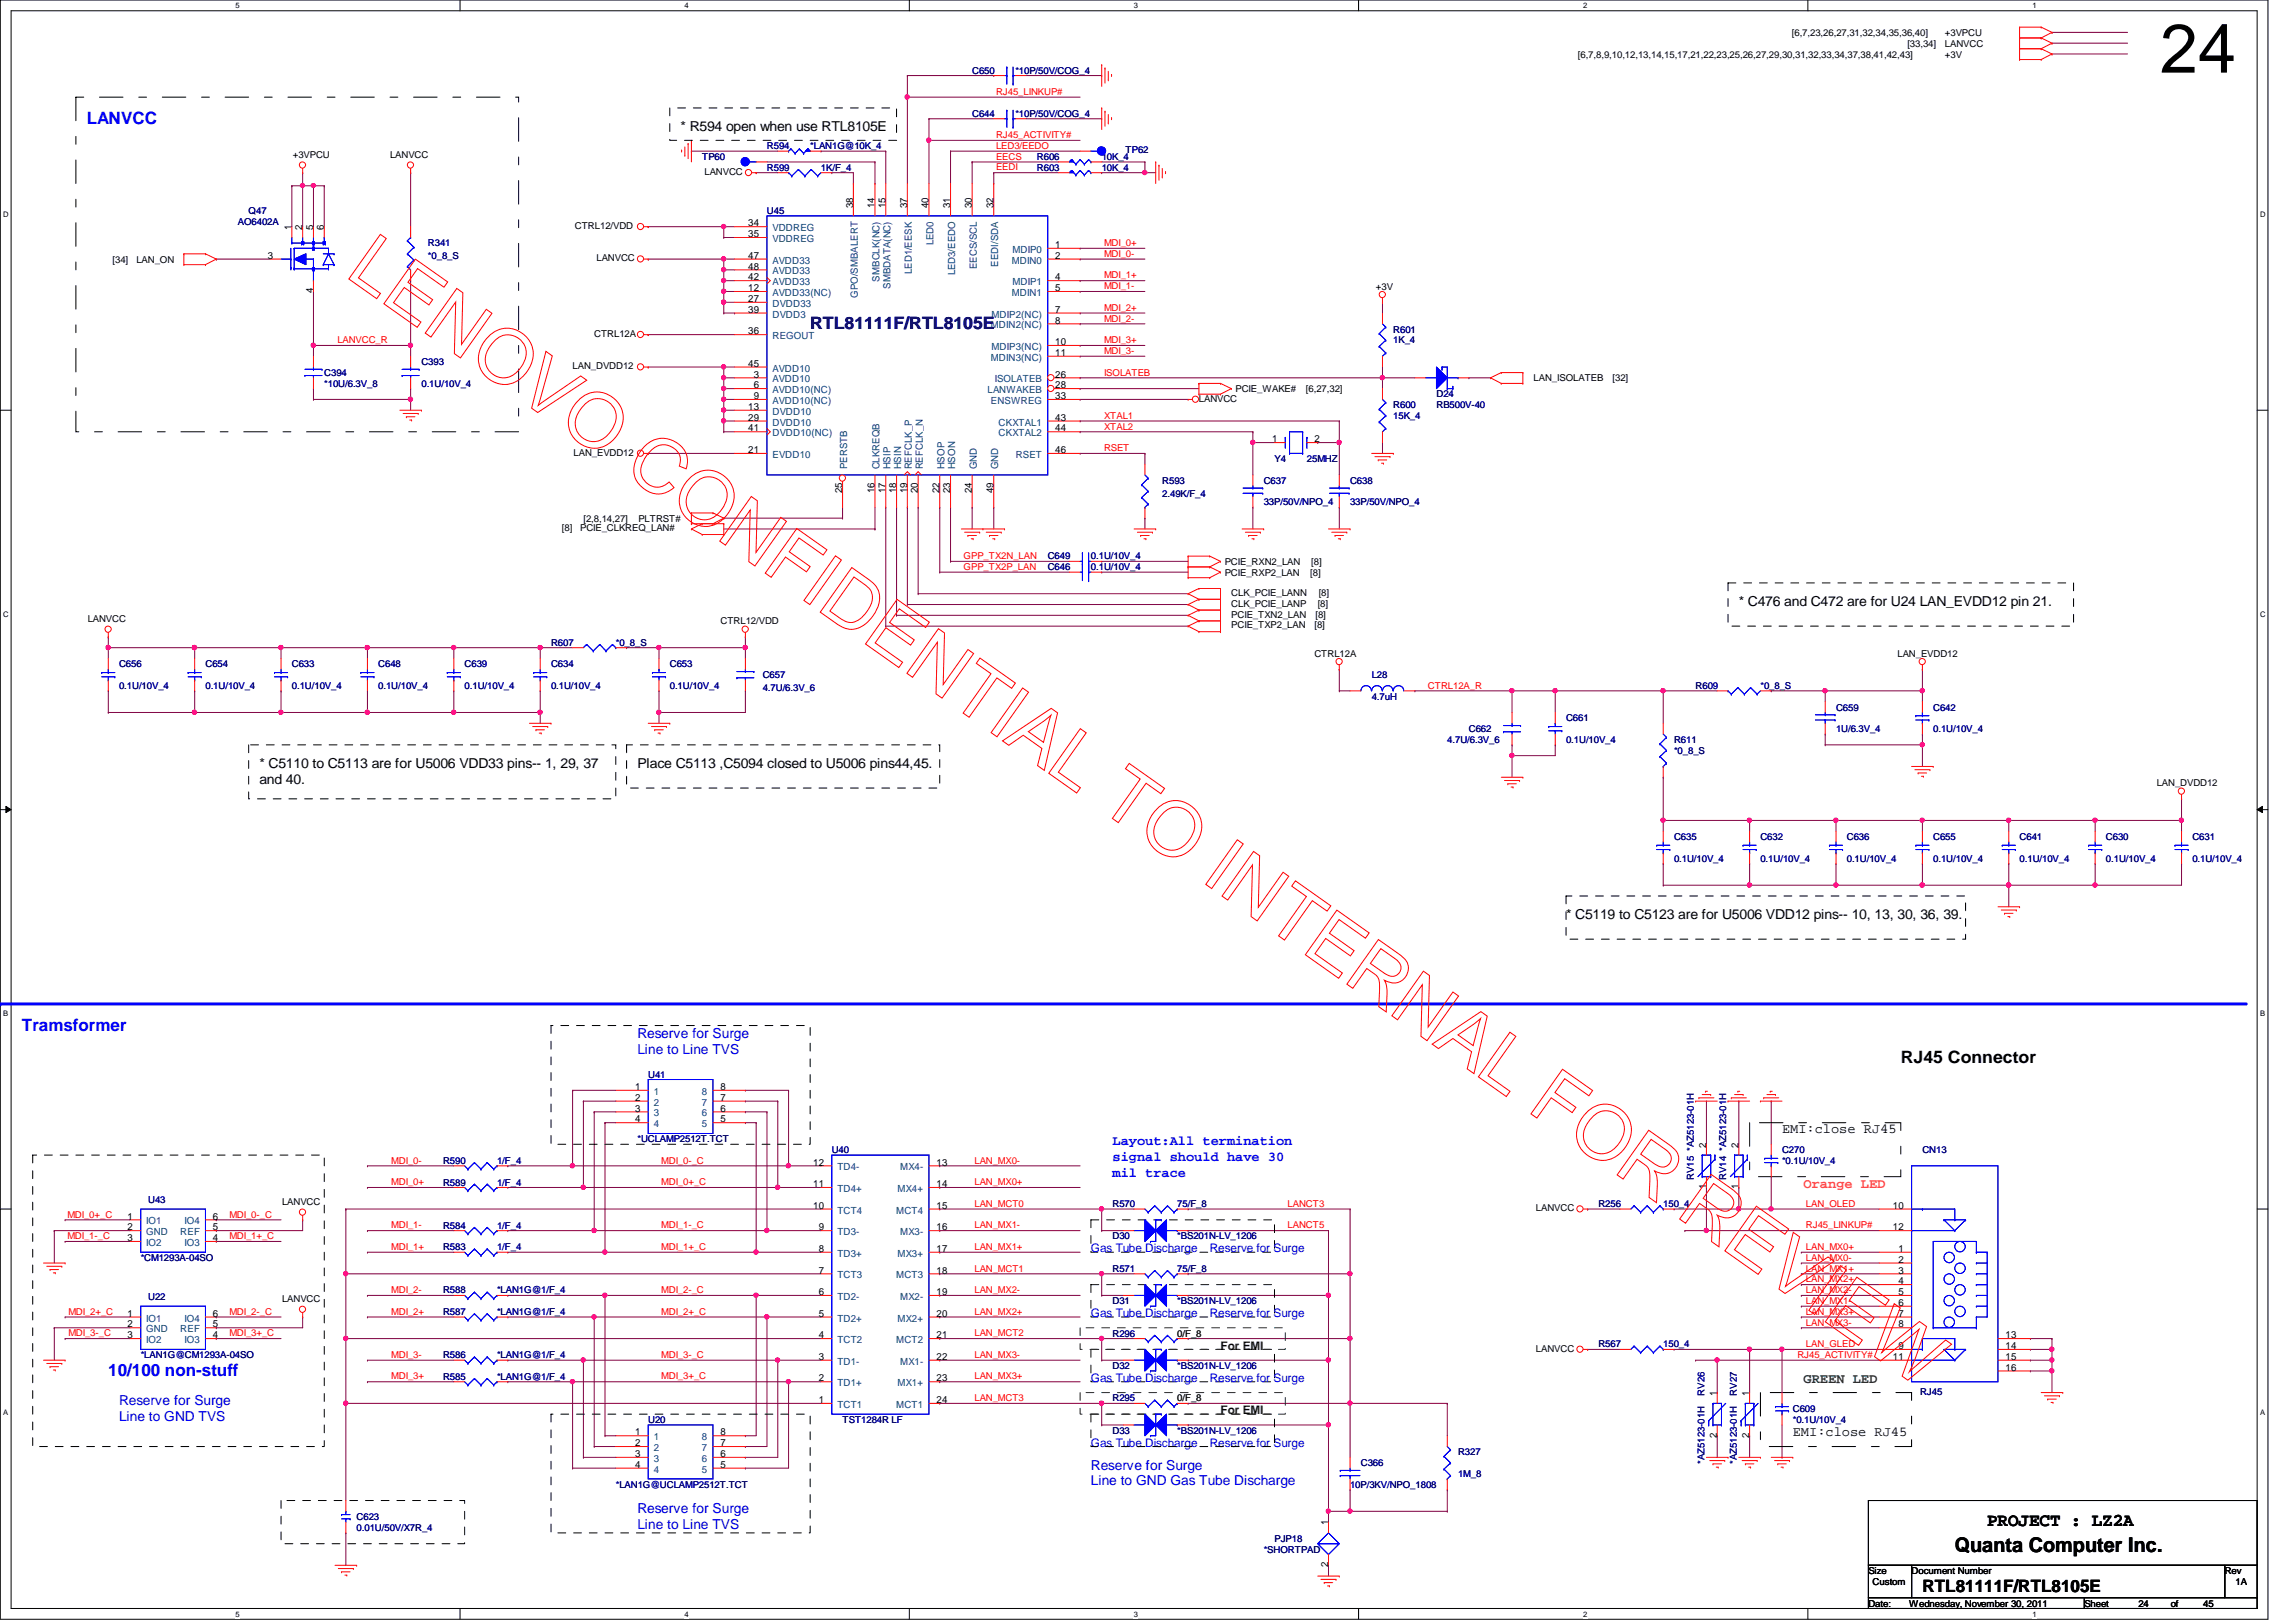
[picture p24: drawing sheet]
<svg xmlns="http://www.w3.org/2000/svg" width="297mm" height="210mm" viewBox="0 0 297 210" stroke-linecap="round" stroke-linejoin="round" font-family="sans-serif">
<defs><g id="words">
<text font-size="8.9" x="279.4" y="9.4">24</text>
<text font-size="2.6" x="252.9" y="200.8">Quanta Computer Inc.</text>
<text font-size="2.4" x="257.1" y="197.5">PROJECT : LZ2A</text>
<g font-size="2.2" fill="#00f">
<text x="11.2" y="16">LANVCC</text>
<text x="2.8" y="133.4">Tramsformer</text>
<text x="14" y="178.1">10/100 non-stuff</text>
</g>
<text font-size="2.2" fill="#000080" x="104.8" y="42.6">RTL81111F/RTL8105E</text>
<g font-size="2.2">
<text x="245.9" y="137.6">RJ45 Connector</text>
<text x="248.7" y="206">RTL81111F/RTL8105E</text>
</g>
<g font-size="1.8">
<text x="88.1" y="17">* R594 open when use RTL8105E</text>
<text x="225" y="78.4">* C476 and C472 are for U24 LAN_EVDD12 pin 21.</text>
<text x="33.6" y="99.4">* C5110 to C5113 are for U5006 VDD33 pins-- 1, 29, 37</text>
<text x="33.6" y="101.4">and 40.</text>
<text x="82.5" y="99.4">Place C5113 ,C5094 closed to U5006 pins44,45.</text>
<text x="202.6" y="119">* C5119 to C5123 are for U5006 VDD12 pins-- 10, 13, 30, 36, 39.</text>
<text x="230.5" y="146.7">EMI:close RJ45</text>
<text x="231.9" y="185.8">EMI:close RJ45</text>
</g>
<g font-size="1.8" fill="#00f">
<text x="82.5" y="134.3">Reserve for Surge</text>
<text x="82.5" y="136.4">Line to Line TVS</text>
<text x="143.9" y="148.2">Layout:All termination</text>
<text x="143.9" y="150.3">signal should have 30</text>
<text x="143.9" y="152.4">mil trace</text>
<text x="15.4" y="181.8">Reserve for Surge</text>
<text x="15.4" y="183.9">Line to GND TVS</text>
<text x="141.1" y="190.2">Reserve for Surge</text>
<text x="82.5" y="195.8">Reserve for Surge</text>
<text x="82.5" y="197.8">Line to Line TVS</text>
<text x="141.1" y="192.2">Line to GND Gas Tube Discharge</text>
</g>
<text font-size="1.8" fill="#ff8000" x="233.3" y="153.8">Orange LED</text>
<text font-size="1.8" fill="#008000" x="233.3" y="178.9">GREEN LED</text>
<g font-size="1.5" fill="#00f">
<text x="141.1" y="162.1">Gas Tube Discharge</text>
<text x="156.5" y="162.1">Reserve for Surge</text>
<text x="141.1" y="170.4">Gas Tube Discharge</text>
<text x="156.5" y="170.4">Reserve for Surge</text>
<text x="141.1" y="178.8">Gas Tube Discharge</text>
<text x="156.5" y="178.8">Reserve for Surge</text>
<text x="141.1" y="187.2">Gas Tube Discharge</text>
<text x="156.5" y="187.2">Reserve for Surge</text>
</g>
<g font-size="1.5" fill="#004000">
<text x="157.9" y="174.7">For EMI</text>
<text x="157.9" y="183">For EMI</text>
</g>
<g font-size="1.3">
<text x="37.7" y="29.8" transform="rotate(-90 37.7 29.8)">1</text>
<text x="39.1" y="29.8" transform="rotate(-90 39.1 29.8)">2</text>
<text x="40.5" y="29.8" transform="rotate(-90 40.5 29.8)">5</text>
<text x="41.9" y="29.8" transform="rotate(-90 41.9 29.8)">6</text>
<text x="96.8" y="29.3">34</text>
<text x="110.4" y="27" transform="rotate(-90 110.4 27)">38</text>
<text x="113.2" y="27" transform="rotate(-90 113.2 27)">14</text>
<text x="114.6" y="27" transform="rotate(-90 114.6 27)">15</text>
<text x="117.3" y="27" transform="rotate(-90 117.3 27)">37</text>
<text x="120.1" y="27" transform="rotate(-90 120.1 27)">40</text>
<text x="122.9" y="27" transform="rotate(-90 122.9 27)">31</text>
<text x="125.7" y="27" transform="rotate(-90 125.7 27)">30</text>
<text x="128.5" y="27" transform="rotate(-90 128.5 27)">32</text>
<text x="34.7" y="33.5">3</text>
<text x="96.8" y="30.7">35</text>
<text x="96.8" y="34.9">48</text>
<text x="96.8" y="33.5">47</text>
<text x="136.5" y="32.1">1</text>
<text x="136.5" y="33.5">2</text>
<text x="40.5" y="38" transform="rotate(-90 40.5 38)">4</text>
<text x="96.8" y="37.7">12</text>
<text x="96.8" y="39.1">27</text>
<text x="96.8" y="36.3">42</text>
<text x="96.8" y="40.5">39</text>
<text x="136.5" y="36.3">4</text>
<text x="136.5" y="37.7">5</text>
<text x="136.5" y="40.5">7</text>
<text x="136.5" y="41.9">8</text>
<text x="96.8" y="43.3">36</text>
<text x="96.8" y="47.5">45</text>
<text x="136.5" y="44.7">10</text>
<text x="136.5" y="46.1">11</text>
<text x="96.8" y="53">13</text>
<text x="97.5" y="48.9">3</text>
<text x="97.5" y="50.2">6</text>
<text x="97.5" y="51.6">9</text>
<text x="136.5" y="51.6">33</text>
<text x="136.5" y="48.9">26</text>
<text x="136.5" y="50.2">28</text>
<text x="96.8" y="58.6">21</text>
<text x="96.8" y="54.4">29</text>
<text x="96.8" y="55.8">41</text>
<text x="136.5" y="58.6">46</text>
<text x="136.5" y="55.8">44</text>
<text x="136.5" y="54.4">43</text>
<text x="164.6" y="57.2">1</text>
<text x="170" y="57.2">2</text>
<text x="109" y="63.8" transform="rotate(-90 109 63.8)">25</text>
<text x="113.2" y="63.8" transform="rotate(-90 113.2 63.8)">16</text>
<text x="114.6" y="63.8" transform="rotate(-90 114.6 63.8)">17</text>
<text x="115.9" y="63.8" transform="rotate(-90 115.9 63.8)">18</text>
<text x="117.3" y="63.8" transform="rotate(-90 117.3 63.8)">19</text>
<text x="118.7" y="63.8" transform="rotate(-90 118.7 63.8)">20</text>
<text x="121.5" y="63.8" transform="rotate(-90 121.5 63.8)">22</text>
<text x="122.9" y="63.8" transform="rotate(-90 122.9 63.8)">23</text>
<text x="125.7" y="63.8" transform="rotate(-90 125.7 63.8)">24</text>
<text x="128.5" y="63.8" transform="rotate(-90 128.5 63.8)">49</text>
<text x="82.2" y="141.1">1</text>
<text x="82.2" y="142.5">2</text>
<text x="82.2" y="143.8">3</text>
<text x="93.2" y="143.8">6</text>
<text x="93.2" y="142.5">7</text>
<text x="93.2" y="141.1">8</text>
<text x="82.2" y="145.2">4</text>
<text x="93.2" y="145.2">5</text>
<text x="220.7" y="148.5" transform="rotate(-90 220.7 148.5)">2</text>
<text x="224.9" y="148.5" transform="rotate(-90 224.9 148.5)">2</text>
<text x="105.2" y="153.6">11</text>
<text x="105.2" y="150.8">12</text>
<text x="121.2" y="150.8">13</text>
<text x="121.2" y="153.6">14</text>
<text x="220.7" y="153.9" transform="rotate(-90 220.7 153.9)">1</text>
<text x="224.9" y="153.9" transform="rotate(-90 224.9 153.9)">1</text>
<text x="16.5" y="157.8">1</text>
<text x="16.5" y="160.6">3</text>
<text x="16.5" y="159.2">2</text>
<text x="27.6" y="160.6">4</text>
<text x="27.6" y="157.8">6</text>
<text x="27.6" y="159.2">5</text>
<text x="105.2" y="156.4">10</text>
<text x="105.9" y="159.2">9</text>
<text x="121.2" y="156.4">15</text>
<text x="121.2" y="159.2">16</text>
<text x="244.9" y="159.2">12</text>
<text x="244.9" y="156.4">10</text>
<text x="105.9" y="167.6">6</text>
<text x="105.9" y="164.8">7</text>
<text x="105.9" y="162">8</text>
<text x="121.2" y="167.6">19</text>
<text x="121.2" y="162">17</text>
<text x="121.2" y="164.8">18</text>
<text x="245.6" y="166.2">4</text>
<text x="245.6" y="167.6">5</text>
<text x="245.6" y="163.4">2</text>
<text x="245.6" y="162">1</text>
<text x="245.6" y="164.8">3</text>
<text x="16.5" y="170.4">1</text>
<text x="16.5" y="173.2">3</text>
<text x="16.5" y="171.8">2</text>
<text x="27.6" y="173.2">4</text>
<text x="27.6" y="170.4">6</text>
<text x="27.6" y="171.8">5</text>
<text x="105.9" y="170.4">5</text>
<text x="105.9" y="173.2">4</text>
<text x="121.2" y="173.2">21</text>
<text x="121.2" y="170.4">20</text>
<text x="245.6" y="171.8">8</text>
<text x="245.6" y="169">6</text>
<text x="245.6" y="170.4">7</text>
<text x="259.5" y="173.2">13</text>
<text x="105.9" y="178.8">2</text>
<text x="105.9" y="176">3</text>
<text x="121.2" y="178.8">23</text>
<text x="121.2" y="176">22</text>
<text x="244.9" y="176">11</text>
<text x="245.6" y="174.6">9</text>
<text x="259.5" y="174.6">14</text>
<text x="259.5" y="176">15</text>
<text x="259.5" y="177.4">16</text>
<text x="82.2" y="185.8">1</text>
<text x="93.2" y="185.8">8</text>
<text x="105.9" y="181.6">1</text>
<text x="121.2" y="181.6">24</text>
<text x="222.1" y="180.6" transform="rotate(-90 222.1 180.6)">1</text>
<text x="226.3" y="180.6" transform="rotate(-90 226.3 180.6)">1</text>
<text x="82.2" y="187.2">2</text>
<text x="82.2" y="188.6">3</text>
<text x="82.2" y="189.9">4</text>
<text x="93.2" y="189.9">5</text>
<text x="93.2" y="188.6">6</text>
<text x="93.2" y="187.2">7</text>
<text x="222.1" y="186.1" transform="rotate(-90 222.1 186.1)">2</text>
<text x="226.3" y="186.1" transform="rotate(-90 226.3 186.1)">2</text>
<text x="171.8" y="197.4" transform="rotate(-90 171.8 197.4)">1</text>
<text x="171.8" y="202.8" transform="rotate(-90 171.8 202.8)">2</text>
</g>
<g font-size="1.3" fill="#004080">
<text x="99.9" y="29.9">VDDREG</text>
<text x="99.9" y="31.3">VDDREG</text>
<text x="99.9" y="35.5">AVDD33</text>
<text x="99.9" y="34.1">AVDD33</text>
<text x="118" y="35.5" transform="rotate(-90 118 35.5)">LED1/EESK</text>
<text x="120.8" y="31.7" transform="rotate(-90 120.8 31.7)">LED0</text>
<text x="123.6" y="35.6" transform="rotate(-90 123.6 35.6)">LED3/EEDO</text>
<text x="126.4" y="34.8" transform="rotate(-90 126.4 34.8)">EECS/SCL</text>
<text x="129.2" y="34.5" transform="rotate(-90 129.2 34.5)">EEDI/SDA</text>
<text x="130.9" y="34.1">MDIN0</text>
<text x="131" y="32.7">MDIP0</text>
<text x="99.9" y="38.3">AVDD33(NC)</text>
<text x="99.9" y="39.7">DVDD33</text>
<text x="99.9" y="36.9">AVDD33</text>
<text x="99.9" y="41.1">DVDD3</text>
<text x="111" y="38.6" transform="rotate(-90 111 38.6)">GPO/SMBALERT</text>
<text x="113.8" y="36.4" transform="rotate(-90 113.8 36.4)">SMBCLK(NC)</text>
<text x="115.2" y="37.4" transform="rotate(-90 115.2 37.4)">SMBDATA(NC)</text>
<text x="128.3" y="41.1">MDIP2(NC)</text>
<text x="130.9" y="38.3">MDIN1</text>
<text x="131" y="36.9">MDIP1</text>
<text x="99.9" y="43.9">REGOUT</text>
<text x="128.2" y="42.5">MDIN2(NC)</text>
<text x="128.2" y="46.7">MDIN3(NC)</text>
<text x="128.3" y="45.3">MDIP3(NC)</text>
<text x="99.9" y="53.7">DVDD10</text>
<text x="99.9" y="49.5">AVDD10</text>
<text x="99.9" y="50.9">AVDD10(NC)</text>
<text x="99.9" y="52.3">AVDD10(NC)</text>
<text x="99.9" y="48.1">AVDD10</text>
<text x="127.8" y="50.9">LANWAKEB</text>
<text x="128.2" y="52.3">ENSWREG</text>
<text x="128.7" y="49.5">ISOLATEB</text>
<text x="99.9" y="59.3">EVDD10</text>
<text x="99.9" y="55.1">DVDD10</text>
<text x="99.9" y="56.5">DVDD10(NC)</text>
<text x="129.2" y="56.5">CKXTAL2</text>
<text x="129.2" y="55.1">CKXTAL1</text>
<text x="131.4" y="59.3">RSET</text>
<text x="109.6" y="60.7" transform="rotate(-90 109.6 60.7)">PERSTB</text>
<text x="113.8" y="60.7" transform="rotate(-90 113.8 60.7)">CLKREQB</text>
<text x="115.2" y="60.7" transform="rotate(-90 115.2 60.7)">HSIP</text>
<text x="116.6" y="60.7" transform="rotate(-90 116.6 60.7)">HSIN</text>
<text x="118" y="60.7" transform="rotate(-90 118 60.7)">REFCLK_P</text>
<text x="119.4" y="60.7" transform="rotate(-90 119.4 60.7)">REFCLK_N</text>
<text x="122.2" y="60.7" transform="rotate(-90 122.2 60.7)">HSOP</text>
<text x="123.6" y="60.7" transform="rotate(-90 123.6 60.7)">HSON</text>
<text x="126.4" y="60.7" transform="rotate(-90 126.4 60.7)">GND</text>
<text x="129.2" y="60.7" transform="rotate(-90 129.2 60.7)">GND</text>
<text x="84.6" y="141.7">1</text>
<text x="84.6" y="143.1">2</text>
<text x="90.8" y="143.1">7</text>
<text x="90.8" y="141.7">8</text>
<text x="84.6" y="144.5">3</text>
<text x="84.6" y="145.9">4</text>
<text x="90.8" y="145.9">5</text>
<text x="90.8" y="144.5">6</text>
<text x="108.3" y="154.3">TD4+</text>
<text x="108.3" y="151.5">TD4-</text>
<text x="116.1" y="154.3">MX4+</text>
<text x="116.5" y="151.5">MX4-</text>
<text x="18.9" y="158.5">IO1</text>
<text x="18.9" y="161.2">IO2</text>
<text x="18.9" y="159.9">GND</text>
<text x="23.3" y="159.9">REF</text>
<text x="23.9" y="161.2">IO3</text>
<text x="23.9" y="158.5">IO4</text>
<text x="108.3" y="159.9">TD3-</text>
<text x="108.3" y="157.1">TCT4</text>
<text x="115.9" y="157.1">MCT4</text>
<text x="116.5" y="159.9">MX3-</text>
<text x="108.3" y="165.4">TCT3</text>
<text x="108.3" y="162.6">TD3+</text>
<text x="115.9" y="165.4">MCT3</text>
<text x="116.1" y="162.6">MX3+</text>
<text x="18.9" y="171">IO1</text>
<text x="18.9" y="173.8">IO2</text>
<text x="18.9" y="172.4">GND</text>
<text x="23.3" y="172.4">REF</text>
<text x="23.9" y="173.8">IO3</text>
<text x="23.9" y="171">IO4</text>
<text x="108.3" y="171">TD2+</text>
<text x="108.3" y="168.2">TD2-</text>
<text x="108.3" y="173.8">TCT2</text>
<text x="115.9" y="173.8">MCT2</text>
<text x="116.1" y="171">MX2+</text>
<text x="116.5" y="168.2">MX2-</text>
<text x="108.3" y="179.4">TD1+</text>
<text x="108.3" y="176.6">TD1-</text>
<text x="116.1" y="179.4">MX1+</text>
<text x="116.5" y="176.6">MX1-</text>
<text x="108.3" y="182.2">TCT1</text>
<text x="115.9" y="182.2">MCT1</text>
<text x="84.6" y="186.4">1</text>
<text x="84.6" y="187.8">2</text>
<text x="84.6" y="189.2">3</text>
<text x="84.6" y="190.6">4</text>
<text x="90.8" y="190.6">5</text>
<text x="90.8" y="189.2">6</text>
<text x="90.8" y="187.8">7</text>
<text x="90.8" y="186.4">8</text>
</g>
<g font-size="1.2">
<text x="231.8" y="4.7">[6,7,23,26,27,31,32,34,35,36,40]</text>
<text x="251.6" y="4.7">+3VPCU</text>
<text x="204.1" y="7.5">[6,7,8,9,10,12,13,14,15,17,21,22,23,25,26,27,29,30,31,32,33,34,37,38,41,42,43]</text>
<text x="246.8" y="6.1">[33,34]</text>
<text x="251.6" y="6.1">LANVCC</text>
<text x="251.6" y="7.5">+3V</text>
<text x="37.9" y="20.4">+3VPCU</text>
<text x="50.5" y="20.4">LANVCC</text>
<text x="91.1" y="22.6">LANVCC</text>
<text x="74.4" y="29.6">CTRL12/VDD</text>
<text x="14.6" y="34">[34]</text>
<text x="17.6" y="34">LAN_ON</text>
<text x="77.2" y="33.8">LANVCC</text>
<text x="178" y="37.5">+3V</text>
<text x="74.1" y="47.8">LAN_DVDD12</text>
<text x="76.9" y="43.6">CTRL12A</text>
<text x="155.1" y="52">LANVCC</text>
<text x="159.8" y="50.8">PCIE_WAKE#</text>
<text x="168.9" y="50.8">[6,27,32]</text>
<text x="198.4" y="49.4">LAN_ISOLATEB</text>
<text x="208.6" y="49.4">[32]</text>
<text x="74.2" y="59">LAN_EVDD12</text>
<text x="72.7" y="68.7">[8]</text>
<text x="75.1" y="68.7">PCIE_CLKREQ_LAN#</text>
<text x="75.5" y="67.5">[2,8,14,27]</text>
<text x="82.6" y="67.5">PLTRST#</text>
<text x="158.5" y="73.1">PCIE_RXN2_LAN</text>
<text x="158.5" y="74.5">PCIE_RXP2_LAN</text>
<text x="159.3" y="77.1">CLK_PCIE_LANN</text>
<text x="169.5" y="74.5">[8]</text>
<text x="169.6" y="73.1">[8]</text>
<text x="170.6" y="77.1">[8]</text>
<text x="11.3" y="80.5">LANVCC</text>
<text x="93.2" y="80.8">CTRL12/VDD</text>
<text x="159.3" y="78.5">CLK_PCIE_LANP</text>
<text x="159.3" y="79.9">PCIE_TXN2_LAN</text>
<text x="159.3" y="81.3">PCIE_TXP2_LAN</text>
<text x="170" y="81.3">[8]</text>
<text x="170.2" y="79.9">[8]</text>
<text x="170.5" y="78.5">[8]</text>
<text x="170" y="85">CTRL12A</text>
<text x="245.5" y="85">LAN_EVDD12</text>
<text x="279" y="101.7">LAN_DVDD12</text>
<text x="36.5" y="155.9">LANVCC</text>
<text x="198.7" y="156.8">LANVCC</text>
<text x="36.5" y="168.5">LANVCC</text>
<text x="198.7" y="174.9">LANVCC</text>
<text x="241.7" y="203.7">Size</text>
<text x="247.3" y="203.7">Document Number</text>
<text x="287.8" y="203.7">Rev</text>
<text x="241.7" y="207.9">Date:</text>
<text x="242.3" y="205.1">Custom</text>
<text x="247" y="207.9">Wednesday, November 30, 2011</text>
<text x="269.7" y="207.9">Sheet</text>
<text x="276.6" y="207.9">24</text>
<text x="280.8" y="207.9">of</text>
<text x="285" y="207.9">45</text>
<text x="289.2" y="205.1">1A</text>
</g>
<g font-size="1.2" fill="#000080">
<text x="125.8" y="9.5">C650</text>
<text x="131.4" y="9.5">*10P/50V/COG_4</text>
<text x="125.8" y="15.1">C644</text>
<text x="131.4" y="15.1">*10P/50V/COG_4</text>
<text x="90.8" y="20.7">TP60</text>
<text x="99.2" y="19.3">R594</text>
<text x="99.2" y="22.1">R599</text>
<text x="104.8" y="19.3">*LAN1G@10K_4</text>
<text x="106.2" y="22.1">1K/F_4</text>
<text x="134.2" y="22.1">R603</text>
<text x="134.2" y="20.7">R606</text>
<text x="142.5" y="22.1">10K_4</text>
<text x="142.5" y="20.7">10K_4</text>
<text x="145.6" y="19.9">TP62</text>
<text x="30.8" y="29.1">AO6402A</text>
<text x="32.2" y="27.7">Q47</text>
<text x="99.2" y="27.7">U45</text>
<text x="55.4" y="31.9">R341</text>
<text x="55.4" y="33.6">*0_8_S</text>
<text x="54.5" y="47.2">C393</text>
<text x="180.3" y="43.1">R601</text>
<text x="180.3" y="44.4">1K_4</text>
<text x="41.9" y="48.6">C394</text>
<text x="41.9" y="50">*10U/6.3V_8</text>
<text x="54.5" y="50">0.1U/10V_4</text>
<text x="180.3" y="52.8">R600</text>
<text x="185.8" y="51.4">D24</text>
<text x="185.8" y="52.8">RB500V-40</text>
<text x="164.9" y="59.8">Y4</text>
<text x="169.1" y="59.8">25MHZ</text>
<text x="180.3" y="54.2">15K_4</text>
<text x="150.4" y="62.6">R593</text>
<text x="150.4" y="64.3">2.49K/F_4</text>
<text x="163.5" y="62.6">C637</text>
<text x="163.5" y="65.4">33P/50V/NPO_4</text>
<text x="174.7" y="62.6">C638</text>
<text x="174.7" y="65.4">33P/50V/NPO_4</text>
<text x="135.5" y="72.4">C649</text>
<text x="135.5" y="73.8">C646</text>
<text x="141.1" y="72.4">0.1U/10V_4</text>
<text x="141.1" y="73.8">0.1U/10V_4</text>
<text x="71.3" y="83.6">R607</text>
<text x="79.7" y="83.6">*0_8_S</text>
<text x="15.4" y="86.4">C656</text>
<text x="15.4" y="89.2">0.1U/10V_4</text>
<text x="26.6" y="86.4">C654</text>
<text x="26.6" y="89.2">0.1U/10V_4</text>
<text x="37.8" y="86.4">C633</text>
<text x="37.8" y="89.2">0.1U/10V_4</text>
<text x="48.9" y="86.4">C648</text>
<text x="48.9" y="89.2">0.1U/10V_4</text>
<text x="60.1" y="86.4">C639</text>
<text x="60.1" y="89.2">0.1U/10V_4</text>
<text x="71.3" y="86.4">C634</text>
<text x="71.3" y="89.2">0.1U/10V_4</text>
<text x="86.7" y="86.4">C653</text>
<text x="86.7" y="89.2">0.1U/10V_4</text>
<text x="98.7" y="87.8">C657</text>
<text x="98.7" y="89.5">4.7U/6.3V_6</text>
<text x="177.5" y="87.8">L28</text>
<text x="219.4" y="89.2">R609</text>
<text x="227.8" y="89.2">*0_8_S</text>
<text x="177.5" y="90.6">4.7uH</text>
<text x="190" y="94.7">C662</text>
<text x="202.6" y="93.3">C661</text>
<text x="237.5" y="91.9">C659</text>
<text x="237.5" y="94.7">1U/6.3V_4</text>
<text x="250.1" y="91.9">C642</text>
<text x="250.1" y="94.7">0.1U/10V_4</text>
<text x="187.2" y="96.1">4.7U/6.3V_6</text>
<text x="202.6" y="96.1">0.1U/10V_4</text>
<text x="216.6" y="96.1">R611</text>
<text x="216.6" y="97.5">*0_8_S</text>
<text x="216.6" y="108.7">C635</text>
<text x="216.6" y="111.5">0.1U/10V_4</text>
<text x="227.8" y="108.7">C632</text>
<text x="227.8" y="111.5">0.1U/10V_4</text>
<text x="238.9" y="108.7">C636</text>
<text x="238.9" y="111.5">0.1U/10V_4</text>
<text x="250.1" y="108.7">C655</text>
<text x="250.1" y="111.5">0.1U/10V_4</text>
<text x="261.3" y="108.7">C641</text>
<text x="261.3" y="111.5">0.1U/10V_4</text>
<text x="272.5" y="108.7">C630</text>
<text x="272.5" y="111.5">0.1U/10V_4</text>
<text x="283.6" y="108.7">C631</text>
<text x="283.6" y="111.5">0.1U/10V_4</text>
<text x="83.9" y="139.4">U41</text>
<text x="82.5" y="147.8">*UCLAMP2512T.TCT</text>
<text x="107.6" y="149.2">U40</text>
<text x="230.5" y="149.2">C270</text>
<text x="248.7" y="149.2">CN13</text>
<text x="19.2" y="155.7">U43</text>
<text x="57.3" y="150.6">R590</text>
<text x="57.3" y="153.4">R589</text>
<text x="64.3" y="150.6">1/F_4</text>
<text x="64.3" y="153.4">1/F_4</text>
<text x="219.1" y="152.7" transform="rotate(-90 219.1 152.7)">RV15 *AZ5123-01H</text>
<text x="223.3" y="152.7" transform="rotate(-90 223.3 152.7)">RV14 *AZ5123-01H</text>
<text x="230.5" y="150.6">*0.1U/10V_4</text>
<text x="57.3" y="161.8">R583</text>
<text x="57.3" y="159">R584</text>
<text x="64.3" y="161.8">1/F_4</text>
<text x="64.3" y="159">1/F_4</text>
<text x="143.9" y="156.2">R570</text>
<text x="143.9" y="160.4">D30</text>
<text x="152.3" y="156.2">75/F_8</text>
<text x="152.3" y="160.4">*BS201N-LV_1206</text>
<text x="206.8" y="156.2">R256</text>
<text x="215.2" y="156.2">150_4</text>
<text x="18.2" y="163.2">*CM1293A-04SO</text>
<text x="57.3" y="167.4">R588</text>
<text x="64.3" y="167.4">*LAN1G@1/F_4</text>
<text x="143.9" y="164.6">R571</text>
<text x="152.3" y="164.6">75/F_8</text>
<text x="19.2" y="168.2">U22</text>
<text x="57.3" y="170.2">R587</text>
<text x="64.3" y="170.2">*LAN1G@1/F_4</text>
<text x="143.9" y="173">R296</text>
<text x="143.9" y="168.8">D31</text>
<text x="152.3" y="168.8">*BS201N-LV_1206</text>
<text x="18.2" y="175.8">*LAN1G@CM1293A-04SO</text>
<text x="57.3" y="178.6">R585</text>
<text x="57.3" y="175.8">R586</text>
<text x="64.3" y="178.6">*LAN1G@1/F_4</text>
<text x="64.3" y="175.8">*LAN1G@1/F_4</text>
<text x="143.9" y="177.2">D32</text>
<text x="152.3" y="177.2">*BS201N-LV_1206</text>
<text x="206.8" y="174.4">R567</text>
<text x="215.2" y="174.4">150_4</text>
<text x="83.9" y="184.1">U20</text>
<text x="109" y="184.1">TST1284R LF</text>
<text x="143.9" y="181.4">R295</text>
<text x="143.9" y="185.5">D33</text>
<text x="152.3" y="185.5">*BS201N-LV_1206</text>
<text x="220.5" y="180.6" transform="rotate(-90 220.5 180.6)">RV26</text>
<text x="224.7" y="180.6" transform="rotate(-90 224.7 180.6)">RV27</text>
<text x="231.9" y="182.8">C609</text>
<text x="231.9" y="184.1">*0.1U/10V_4</text>
<text x="248.4" y="180.5">RJ45</text>
<text x="176.1" y="189.7">C366</text>
<text x="188.6" y="188.3">R327</text>
<text x="188.6" y="191.1">1M_8</text>
<text x="220.5" y="189.4" transform="rotate(-90 220.5 189.4)">*AZ5123-01H</text>
<text x="224.7" y="189.4" transform="rotate(-90 224.7 189.4)">*AZ5123-01H</text>
<text x="46.1" y="196.7">C623</text>
<text x="79.7" y="192.5">*LAN1G@UCLAMP2512T.TCT</text>
<text x="174.7" y="192.5">10P/3KV/NPO_1808</text>
<text x="46.1" y="198.1">0.01U/50V/X7R_4</text>
<text x="163.5" y="200.9">*SHORTPAD</text>
<text x="164.9" y="199.5">PJP18</text>
</g>
<g font-size="1.2" fill="#f00">
<text x="128.9" y="12.3">RJ45_LINKUP#</text>
<text x="128.9" y="17.9">RJ45_ACTIVITY#</text>
<text x="128.9" y="22.1">EEDI</text>
<text x="128.9" y="19.3">LED3/EEDO</text>
<text x="128.9" y="20.7">EECS</text>
<text x="142.8" y="33.2">MDI_0-</text>
<text x="142.8" y="31.8">MDI_0+</text>
<text x="142.8" y="41.6">MDI_2-</text>
<text x="142.8" y="40.2">MDI_2+</text>
<text x="142.8" y="36">MDI_1+</text>
<text x="142.8" y="37.4">MDI_1-</text>
<text x="43.6" y="44.4">LANVCC_R</text>
<text x="142.8" y="45.8">MDI_3-</text>
<text x="142.8" y="44.4">MDI_3+</text>
<text x="142.8" y="48.6">ISOLATEB</text>
<text x="142.8" y="54.2">XTAL1</text>
<text x="142.8" y="58.4">RSET</text>
<text x="142.8" y="55.6">XTAL2</text>
<text x="124.7" y="72.3">GPP_TX2N_LAN</text>
<text x="124.7" y="73.7">GPP_TX2P_LAN</text>
<text x="184.7" y="89.1">CTRL12A_R</text>
<text x="50.6" y="153.4">MDI_0+</text>
<text x="50.6" y="150.6">MDI_0-</text>
<text x="85.6" y="150.6">MDI_0-_C</text>
<text x="85.6" y="153.4">MDI_0+_C</text>
<text x="126.1" y="150.6">LAN_MX0-</text>
<text x="126.1" y="153.4">LAN_MX0+</text>
<text x="8.7" y="160.4">MDI_1-_C</text>
<text x="8.7" y="157.6">MDI_0+_C</text>
<text x="29.7" y="157.6">MDI_0-_C</text>
<text x="29.7" y="160.4">MDI_1+_C</text>
<text x="50.6" y="161.8">MDI_1+</text>
<text x="50.6" y="159">MDI_1-</text>
<text x="85.6" y="161.8">MDI_1+_C</text>
<text x="85.6" y="159">MDI_1-_C</text>
<text x="126.1" y="159">LAN_MX1-</text>
<text x="126.1" y="161.8">LAN_MX1+</text>
<text x="126.1" y="156.2">LAN_MCT0</text>
<text x="166.6" y="156.2">LANCT3</text>
<text x="166.6" y="159">LANCT5</text>
<text x="233.6" y="159">RJ45_LINKUP#</text>
<text x="233.6" y="156.2">LAN_OLED</text>
<text x="233.6" y="161.8">LAN_MX0+</text>
<text x="50.6" y="167.3">MDI_2-</text>
<text x="85.6" y="167.3">MDI_2-_C</text>
<text x="126.1" y="167.3">LAN_MX2-</text>
<text x="126.1" y="164.5">LAN_MCT1</text>
<text x="233.6" y="165.9">LAN_MX2+</text>
<text x="233.6" y="164.5">LAN_MX1+</text>
<text x="233.6" y="167.3">LAN_MX2-</text>
<text x="233.6" y="163.2">LAN_MX0-</text>
<text x="8.8" y="170.1">MDI_2+_C</text>
<text x="8.8" y="172.9">MDI_3-_C</text>
<text x="29.7" y="172.9">MDI_3+_C</text>
<text x="29.7" y="170.1">MDI_2-_C</text>
<text x="50.6" y="170.1">MDI_2+</text>
<text x="85.6" y="170.1">MDI_2+_C</text>
<text x="126.1" y="170.1">LAN_MX2+</text>
<text x="126.1" y="172.9">LAN_MCT2</text>
<text x="233.6" y="171.5">LAN_MX3-</text>
<text x="233.6" y="170.1">LAN_MX3+</text>
<text x="233.6" y="168.7">LAN_MX1-</text>
<text x="50.6" y="178.5">MDI_3+</text>
<text x="50.6" y="175.7">MDI_3-</text>
<text x="85.6" y="175.7">MDI_3-_C</text>
<text x="85.6" y="178.5">MDI_3+_C</text>
<text x="126.1" y="178.5">LAN_MX3+</text>
<text x="126.1" y="175.7">LAN_MX3-</text>
<text x="232.5" y="175.7">RJ45_ACTIVITY#</text>
<text x="233.6" y="174.3">LAN_GLED</text>
<text x="126.1" y="181.3">LAN_MCT3</text>
</g>
<g font-size="1.2" fill="#004000">
<text x="152.3" y="173">0/F_8</text>
<text x="152.3" y="181.4">0/F_8</text>
</g>
<g font-size="1">
<text x="30.5" y="1.1">5</text>
<text x="88.6" y="1.1">4</text>
<text x="146.7" y="1.1">3</text>
<text x="204.8" y="1.1">2</text>
<text x="262.9" y="1.1">1</text>
<text x=".4" y="28.1">D</text>
<text x="292.4" y="28.1">D</text>
<text x=".4" y="79.8">C</text>
<text x="292.4" y="79.8">C</text>
<text x=".4" y="131.5">B</text>
<text x="292.4" y="131.5">B</text>
<text x=".4" y="183.2">A</text>
<text x="292.4" y="183.2">A</text>
<text x="30.5" y="209.2">5</text>
<text x="88.6" y="209.2">4</text>
<text x="146.7" y="209.2">3</text>
<text x="204.8" y="209.2">2</text>
<text x="262.9" y="209.2">1</text>
</g>
</g></defs>
<path d="M0 0h293.4v209.5h-293.4zM1.4 1.4h290.6v206.8h-290.6z" fill="none" stroke="#000" stroke-width=".13"/>
<g fill="#fff">
<path d="M30.5 .2h.5v1.1h-.5z"/>
<path d="M30.5 208.3h.5v1.1h-.5z"/>
</g>
<path d="M59.5 0v1.4M59.5 208.2v1.3" fill="none" stroke="#000" stroke-width=".13"/>
<g fill="#fff">
<path d="M88.6 .2h.5v1.1h-.5z"/>
<path d="M88.6 208.3h.5v1.1h-.5z"/>
</g>
<path d="M117.6 0v1.4M117.6 208.2v1.3" fill="none" stroke="#000" stroke-width=".13"/>
<g fill="#fff">
<path d="M146.7 .2h.5v1.1h-.5z"/>
<path d="M146.7 208.3h.5v1.1h-.5z"/>
</g>
<path d="M175.8 0v1.4M175.8 208.2v1.3" fill="none" stroke="#000" stroke-width=".13"/>
<g fill="#fff">
<path d="M204.8 .2h.6v1.1h-.6z"/>
<path d="M204.8 208.3h.6v1.1h-.6z"/>
</g>
<path d="M233.9 0v1.4M233.9 208.2v1.3" fill="none" stroke="#000" stroke-width=".13"/>
<g fill="#fff">
<path d="M262.9 .2h.6v1.1h-.6z"/>
<path d="M262.9 208.3h.6v1.1h-.6z"/>
<path d="M.4 27.2h.7v1.1h-.7z"/>
<path d="M292.4 27.2h.7v1.1h-.7z"/>
<path d="M.4 78.9h.7v1.1h-.7z"/>
<path d="M292.4 78.9h.7v1.1h-.7z"/>
</g>
<path d="M0 53.1h1.4M292 53.1h1.4" fill="none" stroke="#000" stroke-width=".13"/>
<g fill="#fff">
<path d="M.4 130.6h.7v1.1h-.7z"/>
<path d="M292.4 130.6h.6v1.1h-.6z"/>
</g>
<path d="M0 104.8h1.4M.8 104.4l.6 .4-.6 .4zM292 104.8l.7-.4v.8zM292 104.8h1.4" fill="none" stroke="#000" stroke-width=".13"/>
<path d="M.8 104.4l.6 .4-.6 .4zM292 104.8l.7-.4v.8z" fill="#000"/>
<g fill="#fff">
<path d="M.4 182.3h.7v1.1h-.7z"/>
<path d="M292.4 182.3h.6v1.1h-.6z"/>
</g>
<path d="M0 156.5h1.4M292 156.5h1.4" fill="none" stroke="#000" stroke-width=".13"/>
<path d="M162.1 57.3h.1M162.1 57.3h2.8" fill="none" stroke="#800040" stroke-width=".13"/>
<circle cx="162.1" cy="57.3" r=".29" fill="#f0f"/>
<circle cx="162.1" cy="57.3" r=".29" fill="none" stroke="#f0f" stroke-width=".13"/>
<g fill="none" stroke="#800040" stroke-width=".13">
<path d="M117.4 12.6h.1M117.4 12.6h22.3M139.7 46.1h.1M139.7 46.1h8.4M178.9 57.3h.1M178.9 57.3v1.4M114.6 65.7h.1M114.6 65.7v15.3M116 65.7h.1M116 65.7v13.9M117.4 65.7h.1M117.4 65.7v12.5"/>
<path d="M118.8 76.8h.1M118.8 65.7h.1M118.8 76.8h34.9M118.8 65.7v11.1M121.6 65.7h.1M121.6 65.7v8.3M123 65.7h.1M123 65.7v6.9M114.6 81h.1M114.6 81h39.1"/>
</g>
<circle cx="117.4" cy="12.5" r=".29" fill="#f0f"/>
<circle cx="117.4" cy="12.5" r=".29" fill="none" stroke="#f0f" stroke-width=".13"/>
<g fill="none" stroke="#800040" stroke-width=".13">
<path d="M123 19.6h.1M123 19.6h16.7M125.8 21h.1M125.8 21h11.1M128.6 22.4h.1M128.6 22.4h8.3M139.7 33.5h.1M139.7 36.3h.1M139.7 37.7h.1M139.7 32.1h.1M139.7 33.5h8.4M139.7 36.3h8.4"/>
<path d="M139.7 37.7h8.4M139.7 32.1h8.4M139.7 41.9h.1M139.7 40.5h.1M139.7 44.7h.1M139.7 50.3h.1M139.7 41.9h8.4M139.7 40.5h8.4M139.7 44.7h8.4M139.7 50.3h15.4M162.1 57.3h.1M162.1 57.3v4.2"/>
<path d="M170.5 57.3h.1M170.5 57.3h2.8M173.3 57.3h.1M173.3 57.3v4.2M178.9 47.5h.1M178.9 48.9h.1M178.9 47.5v2.8M121.6 74h.1M121.6 74h16.7M123 72.6h.1M123 72.6h15.3M142.5 72.6h.1"/>
<path d="M142.5 74h.1M142.5 72.6h11.2M142.5 74h11.2M162.1 65.7h.1M162.1 65.7v2.8M173.3 65.7h.1M173.3 65.7v2.8"/>
</g>
<circle cx="173.2" cy="57.3" r=".29" fill="#f0f"/>
<circle cx="173.2" cy="57.3" r=".29" fill="none" stroke="#f0f" stroke-width=".13"/>
<path d="M139.7 54.5h.1M139.7 54.5h33.6M116 79.6h.1M116 79.6h37.7M117.4 78.2h.1M117.4 78.2h36.3M58.7 83.8h.1M58.7 83.8h11.2" fill="none" stroke="#800040" stroke-width=".13"/>
<circle cx="69.9" cy="83.8" r=".29" fill="#f0f"/>
<circle cx="69.9" cy="83.8" r=".29" fill="none" stroke="#f0f" stroke-width=".13"/>
<circle cx="58.7" cy="83.8" r=".29" fill="#f0f"/>
<circle cx="58.7" cy="83.8" r=".29" fill="none" stroke="#f0f" stroke-width=".13"/>
<path d="M36.4 83.8h.1M36.4 83.8h22.3M47.5 83.8h.1" fill="none" stroke="#800040" stroke-width=".13"/>
<circle cx="47.5" cy="83.8" r=".29" fill="#f0f"/>
<circle cx="47.5" cy="83.8" r=".29" fill="none" stroke="#f0f" stroke-width=".13"/>
<circle cx="36.3" cy="83.8" r=".29" fill="#f0f"/>
<circle cx="36.3" cy="83.8" r=".29" fill="none" stroke="#f0f" stroke-width=".13"/>
<path d="M58.7 89.4h.1M58.7 89.4v2.8M69.9 92.2h.1M69.9 92.2v1.4" fill="none" stroke="#800040" stroke-width=".13"/>
<circle cx="69.9" cy="92.2" r=".29" fill="#f0f"/>
<circle cx="69.9" cy="92.2" r=".29" fill="none" stroke="#f0f" stroke-width=".13"/>
<path d="M36.4 89.4h.1M36.4 89.4v2.8M47.5 83.8h.1M47.5 89.4h.1M47.5 83.8v1.4M47.5 89.4v2.8M58.7 83.8h.1M58.7 83.8v1.4M69.9 83.8h.1M69.9 83.8v1.4" fill="none" stroke="#800040" stroke-width=".13"/>
<circle cx="36.3" cy="92.2" r=".29" fill="#f0f"/>
<circle cx="36.3" cy="92.2" r=".29" fill="none" stroke="#f0f" stroke-width=".13"/>
<path d="M236.1 89.4h.1M236.1 89.4h12.6M248.7 95h.1M248.7 95v1.4" fill="none" stroke="#800040" stroke-width=".13"/>
<circle cx="248.7" cy="89.4" r=".29" fill="#f0f"/>
<circle cx="248.7" cy="89.4" r=".29" fill="none" stroke="#f0f" stroke-width=".13"/>
<circle cx="236.1" cy="89.4" r=".29" fill="#f0f"/>
<circle cx="236.1" cy="89.4" r=".29" fill="none" stroke="#f0f" stroke-width=".13"/>
<g fill="none" stroke="#800040" stroke-width=".13">
<path d="M183 89.4h.1M183 89.4h12.6M195.6 89.4h.1M195.6 97.8h.1M195.6 89.4v2.8M195.6 97.8v2.8M236.1 89.4h.1M236.1 95h.1M236.1 89.4v1.4M236.1 95v1.4M248.7 89.4h.1M248.7 96.4h.1"/>
<path d="M248.7 89.4v1.4M248.7 96.4v2.8M215.2 106.2h.1M215.2 106.2h11.2"/>
</g>
<circle cx="215.1" cy="106.1" r=".29" fill="#f0f"/>
<circle cx="215.1" cy="106.1" r=".29" fill="none" stroke="#f0f" stroke-width=".13"/>
<path d="M195.6 97.8h.1M195.6 97.8h5.6" fill="none" stroke="#800040" stroke-width=".13"/>
<circle cx="195.6" cy="97.8" r=".29" fill="#f0f"/>
<circle cx="195.6" cy="97.8" r=".29" fill="none" stroke="#f0f" stroke-width=".13"/>
<path d="M195.6 96.4h.1M195.6 89.4h.1M195.6 96.4v1.4M195.6 89.4h5.6" fill="none" stroke="#800040" stroke-width=".13"/>
<circle cx="195.6" cy="89.4" r=".29" fill="#f0f"/>
<circle cx="195.6" cy="89.4" r=".29" fill="none" stroke="#f0f" stroke-width=".13"/>
<path d="M201.2 89.4h.1M201.2 96.4h.1M201.2 89.4v2.8M201.2 96.4v1.4M271.1 106.2h.1M271.1 106.2h11.1" fill="none" stroke="#800040" stroke-width=".13"/>
<circle cx="282.2" cy="106.1" r=".29" fill="#f0f"/>
<circle cx="282.2" cy="106.1" r=".29" fill="none" stroke="#f0f" stroke-width=".13"/>
<circle cx="271" cy="106.1" r=".29" fill="#f0f"/>
<circle cx="271" cy="106.1" r=".29" fill="none" stroke="#f0f" stroke-width=".13"/>
<g fill="none" stroke="#800040" stroke-width=".13">
<path d="M226.4 111.8h.1M226.4 106.2h.1M226.4 106.2v1.4M226.4 111.8v2.8M237.5 111.8h.1M237.5 106.2h.1M237.5 106.2v1.4M237.5 111.8v2.8M248.7 111.8h.1M248.7 106.2h.1M248.7 114.6h.1M248.7 106.2v1.4"/>
<path d="M248.7 111.8v2.8M259.9 111.8h.1M259.9 111.8v2.8h-11.2M282.2 103.4h.1M282.2 103.4v2.8"/>
</g>
<circle cx="259.8" cy="114.5" r=".29" fill="#f0f"/>
<circle cx="259.8" cy="114.5" r=".29" fill="none" stroke="#f0f" stroke-width=".13"/>
<circle cx="248.7" cy="114.5" r=".29" fill="#f0f"/>
<circle cx="248.7" cy="114.5" r=".29" fill="none" stroke="#f0f" stroke-width=".13"/>
<path d="M237.5 114.6h.1M237.5 114.6h11.2" fill="none" stroke="#800040" stroke-width=".13"/>
<circle cx="248.7" cy="114.5" r=".29" fill="#f0f"/>
<circle cx="248.7" cy="114.5" r=".29" fill="none" stroke="#f0f" stroke-width=".13"/>
<circle cx="237.5" cy="114.5" r=".29" fill="#f0f"/>
<circle cx="237.5" cy="114.5" r=".29" fill="none" stroke="#f0f" stroke-width=".13"/>
<path d="M236.1 96.4h.1M236.1 96.4h12.6M259.9 114.6h.1M259.9 114.6v2.7" fill="none" stroke="#800040" stroke-width=".13"/>
<circle cx="248.7" cy="96.4" r=".29" fill="#f0f"/>
<circle cx="248.7" cy="96.4" r=".29" fill="none" stroke="#f0f" stroke-width=".13"/>
<path d="M226.4 114.6h.1M226.4 114.6h11.1" fill="none" stroke="#800040" stroke-width=".13"/>
<circle cx="226.3" cy="114.5" r=".29" fill="#f0f"/>
<circle cx="226.3" cy="114.5" r=".29" fill="none" stroke="#f0f" stroke-width=".13"/>
<path d="M226.4 106.2h.1M226.4 106.2h11.1" fill="none" stroke="#800040" stroke-width=".13"/>
<circle cx="226.3" cy="106.1" r=".29" fill="#f0f"/>
<circle cx="226.3" cy="106.1" r=".29" fill="none" stroke="#f0f" stroke-width=".13"/>
<path d="M237.5 106.2h.1M237.5 106.2h11.2" fill="none" stroke="#800040" stroke-width=".13"/>
<circle cx="237.5" cy="106.1" r=".29" fill="#f0f"/>
<circle cx="237.5" cy="106.1" r=".29" fill="none" stroke="#f0f" stroke-width=".13"/>
<path d="M40.6 44.7h.1M40.6 44.7v1.4M215.2 106.2h.1M215.2 111.8h.1M215.2 114.6h.1M215.2 106.2v1.4M215.2 111.8v2.8M215.2 114.6h11.2" fill="none" stroke="#800040" stroke-width=".13"/>
<circle cx="40.5" cy="44.7" r=".29" fill="#f0f"/>
<circle cx="40.5" cy="44.7" r=".29" fill="none" stroke="#f0f" stroke-width=".13"/>
<path d="M37.8 24h.1M37.8 24v5.3M37.8 24h1.4M39.2 24h.1M39.2 22.4h.1M39.2 22.4v6.9M40.6 24h.1M40.6 24v5.3M40.6 24h1.3M41.9 24h.1M41.9 24v5.3" fill="none" stroke="#800040" stroke-width=".13"/>
<circle cx="40.5" cy="24" r=".27" fill="#f0f"/>
<circle cx="40.5" cy="24" r=".27" fill="none" stroke="#f0f" stroke-width=".13"/>
<path d="M28 33.5h.1M28 33.5h7M53.1 51.7h.1M53.1 51.7v1.4" fill="none" stroke="#800040" stroke-width=".13"/>
<circle cx="53.1" cy="51.7" r=".29" fill="#f0f"/>
<circle cx="53.1" cy="51.7" r=".29" fill="none" stroke="#f0f" stroke-width=".13"/>
<path d="M39.2 24h.1M39.2 24h1.4" fill="none" stroke="#800040" stroke-width=".13"/>
<circle cx="39.1" cy="24" r=".27" fill="#f0f"/>
<circle cx="39.1" cy="24" r=".27" fill="none" stroke="#f0f" stroke-width=".13"/>
<path d="M178.9 48.9h.1M178.9 48.9h4.1" fill="none" stroke="#800040" stroke-width=".13"/>
<circle cx="178.8" cy="48.9" r=".29" fill="#f0f"/>
<circle cx="178.8" cy="48.9" r=".29" fill="none" stroke="#f0f" stroke-width=".13"/>
<path d="M178.9 39.1h.1M178.9 39.1v1.4M190 48.9h.1M190 48.9h2.8M201.2 89.4h.1M201.2 89.4h14" fill="none" stroke="#800040" stroke-width=".13"/>
<circle cx="215.1" cy="89.4" r=".29" fill="#f0f"/>
<circle cx="215.1" cy="89.4" r=".29" fill="none" stroke="#f0f" stroke-width=".13"/>
<circle cx="201.2" cy="89.4" r=".29" fill="#f0f"/>
<circle cx="201.2" cy="89.4" r=".29" fill="none" stroke="#f0f" stroke-width=".13"/>
<g fill="none" stroke="#800040" stroke-width=".13">
<path d="M93.6 68.5h19.6M113.2 68.5h.1M69.9 83.8h.1M69.9 83.8h4.2M215.2 89.4h.1M215.2 89.4h7M215.2 89.4v4.2M229.1 89.4h.1M229.1 89.4h7M215.2 100.6h.1M215.2 100.6v5.6M225 156.5h.1"/>
<path d="M225 156.5h4.1M229.1 156.5h.1M229.1 152.3v4.2"/>
</g>
<circle cx="224.9" cy="156.4" r=".29" fill="#f0f"/>
<circle cx="224.9" cy="156.4" r=".29" fill="none" stroke="#f0f" stroke-width=".13"/>
<path d="M262.7 177.4h.1M262.7 177.4h2.8" fill="none" stroke="#800040" stroke-width=".13"/>
<circle cx="265.4" cy="177.4" r=".29" fill="#f0f"/>
<circle cx="265.4" cy="177.4" r=".29" fill="none" stroke="#f0f" stroke-width=".13"/>
<path d="M220.8 159.3h.1M220.8 159.3h22.3M233 171.8h.1M233 171.8h10.1" fill="none" stroke="#800040" stroke-width=".13"/>
<circle cx="220.7" cy="159.2" r=".29" fill="#f0f"/>
<circle cx="220.7" cy="159.2" r=".29" fill="none" stroke="#f0f" stroke-width=".13"/>
<path d="M229.1 156.5h.1M229.1 156.5h14M262.7 174.6h.1M262.7 174.6h2.8" fill="none" stroke="#800040" stroke-width=".13"/>
<circle cx="229.1" cy="156.4" r=".29" fill="#f0f"/>
<circle cx="229.1" cy="156.4" r=".29" fill="none" stroke="#f0f" stroke-width=".13"/>
<path d="M205.4 156.5h.1M205.4 156.5h4.2M222.2 176h.1M222.2 176h20.9M233 166.2h.1M233 170.4h.1M233 169h.1M233 166.2h10.1M233 170.4h10.1M233 169h10.1" fill="none" stroke="#800040" stroke-width=".13"/>
<circle cx="222.1" cy="176" r=".29" fill="#f0f"/>
<circle cx="222.1" cy="176" r=".29" fill="none" stroke="#f0f" stroke-width=".13"/>
<g fill="none" stroke="#800040" stroke-width=".13">
<path d="M205.4 174.6h.1M205.4 174.6h4.2M230.5 174.6h.1M230.5 174.6h12.6M230.5 174.6v5.6M233 164.8h.1M233 162.1h.1M233 167.6h.1M233 163.4h.1M233 164.8h10.1M233 162.1h10.1M233 167.6h10.1"/>
<path d="M233 163.4h10.1M230.5 188.6h.1M230.5 184.4v4.2"/>
</g>
<circle cx="230.5" cy="174.6" r=".29" fill="#f0f"/>
<circle cx="230.5" cy="174.6" r=".29" fill="none" stroke="#f0f" stroke-width=".13"/>
<path d="M121.6 159.3h.1M121.6 159.3h18.1M174.7 164.8h.1M174.7 164.8v8.4M226.4 174.6h.1M226.4 174.6h4.1" fill="none" stroke="#800040" stroke-width=".13"/>
<circle cx="174.6" cy="164.8" r=".29" fill="#f0f"/>
<circle cx="174.6" cy="164.8" r=".29" fill="none" stroke="#f0f" stroke-width=".13"/>
<g fill="none" stroke="#800040" stroke-width=".13">
<path d="M47.5 159.3h.1M47.5 153.7h.1M47.5 150.9h.1M47.5 159.3h11.2M47.5 153.7h11.2M47.5 150.9h11.2M121.6 150.9h.1M121.6 150.9h18.1M47.5 178.8h.1M47.5 176h.1M47.5 167.6h.1M47.5 170.4h.1"/>
<path d="M47.5 162.1h.1M47.5 178.8h11.2M47.5 176h11.2M47.5 167.6h11.2M47.5 170.4h11.2M47.5 162.1h11.2M121.6 167.6h.1M121.6 167.6h18.1M174.7 181.6h.1M174.7 181.6v7"/>
</g>
<circle cx="174.6" cy="181.6" r=".29" fill="#f0f"/>
<circle cx="174.6" cy="181.6" r=".29" fill="none" stroke="#f0f" stroke-width=".13"/>
<path d="M93.6 29.3h.1M93.6 29.3h1.4M139.7 48.9h.1M139.7 48.9h39.2M14 82.4h.1M14 82.4v1.4M248.7 86.6h.1M248.7 86.6v2.8M265.5 177.4h.1M265.5 177.4v2.8" fill="none" stroke="#800040" stroke-width=".13"/>
<circle cx="93.6" cy="29.3" r=".29" fill="#f0f"/>
<circle cx="93.6" cy="29.3" r=".29" fill="none" stroke="#f0f" stroke-width=".13"/>
<path d="M120.2 18.2h.1M120.2 18.2h19.5M83.9 58.7h.1M83.9 58.7h11.1M93.6 47.5h.1M93.6 47.5h1.4M125.8 65.7h.1M125.8 65.7v2.8M128.6 65.7h.1M128.6 65.7v2.8" fill="none" stroke="#800040" stroke-width=".13"/>
<circle cx="120.1" cy="18.1" r=".29" fill="#f0f"/>
<circle cx="120.1" cy="18.1" r=".29" fill="none" stroke="#f0f" stroke-width=".13"/>
<g fill="none" stroke="#800040" stroke-width=".13">
<path d="M83.9 43.3h.1M83.9 43.3h11.1M139.7 58.7h.1M139.7 51.7h.1M139.7 58.7h8.4M139.7 51.7h14M148.1 67.1h.1M148.1 67.1v1.4M85.3 92.2h.1M85.3 92.2v1.4M173.3 86.6h.1M173.3 89.4h.1"/>
<path d="M173.3 86.6v2.8M173.3 89.4h1.4"/>
</g>
<circle cx="85.2" cy="92.2" r=".29" fill="#f0f"/>
<circle cx="85.2" cy="92.2" r=".29" fill="none" stroke="#f0f" stroke-width=".13"/>
<path d="M85.3 83.8h.1M85.3 92.2h.1M85.3 83.8v1.4M96.4 89.4h.1M96.4 82.4h.1M96.4 82.4v1.4h-11.1M96.4 89.4v2.8h-11.1" fill="none" stroke="#800040" stroke-width=".13"/>
<circle cx="96.4" cy="83.8" r=".29" fill="#f0f"/>
<circle cx="96.4" cy="83.8" r=".29" fill="none" stroke="#f0f" stroke-width=".13"/>
<circle cx="85.2" cy="83.8" r=".29" fill="#f0f"/>
<circle cx="85.2" cy="83.8" r=".29" fill="none" stroke="#f0f" stroke-width=".13"/>
<g fill="none" stroke="#800040" stroke-width=".13">
<path d="M83.9 29.3h.1M83.9 29.3h9.7M93.6 30.7h.1M93.6 29.3h.1M93.6 33.5h.1M93.6 30.7h1.4M93.6 29.3v1.4M93.6 33.5h1.4M36.4 83.8h.1M36.4 83.8v1.4M81.1 83.8h.1M81.1 83.8h4.2"/>
<path d="M96.4 83.8h.1M96.4 83.8v1.4M259.9 106.2h.1M259.9 106.2v1.4M174.7 181.6h.1M174.7 181.6h12.5M187.2 181.6h.1M187.2 181.6v4.2"/>
</g>
<circle cx="93.6" cy="33.5" r=".29" fill="#f0f"/>
<circle cx="93.6" cy="33.5" r=".29" fill="none" stroke="#f0f" stroke-width=".13"/>
<path d="M93.6 34.9h.1M93.6 33.5v1.4" fill="none" stroke="#800040" stroke-width=".13"/>
<circle cx="93.6" cy="34.9" r=".29" fill="#f0f"/>
<circle cx="93.6" cy="34.9" r=".29" fill="none" stroke="#f0f" stroke-width=".13"/>
<path d="M93.6 39.1h.1M93.6 37.7h.1M93.6 39.1h1.4M93.6 39.1v1.4M93.6 37.7h1.4M93.6 40.5h.1M93.6 40.5h1.4M95 40.5h.1" fill="none" stroke="#800040" stroke-width=".13"/>
<circle cx="93.6" cy="37.7" r=".29" fill="#f0f"/>
<circle cx="93.6" cy="37.7" r=".29" fill="none" stroke="#f0f" stroke-width=".13"/>
<path d="M93.6 39.1h.1M93.6 37.7v1.4" fill="none" stroke="#800040" stroke-width=".13"/>
<circle cx="93.6" cy="39.1" r=".29" fill="#f0f"/>
<circle cx="93.6" cy="39.1" r=".29" fill="none" stroke="#f0f" stroke-width=".13"/>
<path d="M93.6 36.3h.1M93.6 37.7h.1M93.6 34.9h.1M93.6 36.3h1.4M93.6 34.9v2.8M93.6 34.9h1.4" fill="none" stroke="#800040" stroke-width=".13"/>
<circle cx="93.6" cy="36.3" r=".29" fill="#f0f"/>
<circle cx="93.6" cy="36.3" r=".29" fill="none" stroke="#f0f" stroke-width=".13"/>
<path d="M93.6 55.9h.1M93.6 54.5h.1M93.6 55.9h1.4M93.6 54.5v1.4" fill="none" stroke="#800040" stroke-width=".13"/>
<circle cx="93.6" cy="54.5" r=".29" fill="#f0f"/>
<circle cx="93.6" cy="54.5" r=".29" fill="none" stroke="#f0f" stroke-width=".13"/>
<path d="M83.9 47.5h.1M83.9 47.5h9.7M93.6 48.9h.1M93.6 47.5h.1M93.6 48.9h1.4M93.6 47.5v1.4" fill="none" stroke="#800040" stroke-width=".13"/>
<circle cx="93.6" cy="47.5" r=".29" fill="#f0f"/>
<circle cx="93.6" cy="47.5" r=".29" fill="none" stroke="#f0f" stroke-width=".13"/>
<path d="M93.6 50.3h.1M93.6 48.9h.1M93.6 50.3h1.4M93.6 48.9v1.4" fill="none" stroke="#800040" stroke-width=".13"/>
<circle cx="93.6" cy="48.9" r=".29" fill="#f0f"/>
<circle cx="93.6" cy="48.9" r=".29" fill="none" stroke="#f0f" stroke-width=".13"/>
<path d="M93.6 51.7h.1M93.6 50.3h.1M93.6 51.7h1.4M93.6 50.3v1.4" fill="none" stroke="#800040" stroke-width=".13"/>
<circle cx="93.6" cy="50.3" r=".29" fill="#f0f"/>
<circle cx="93.6" cy="50.3" r=".29" fill="none" stroke="#f0f" stroke-width=".13"/>
<path d="M93.6 53.1h.1M93.6 51.7h.1M93.6 53.1h1.4M93.6 51.7v1.4" fill="none" stroke="#800040" stroke-width=".13"/>
<circle cx="93.6" cy="51.7" r=".29" fill="#f0f"/>
<circle cx="93.6" cy="51.7" r=".29" fill="none" stroke="#f0f" stroke-width=".13"/>
<path d="M93.6 54.5h.1M93.6 53.1h.1M93.6 54.5h1.4M93.6 53.1v1.4" fill="none" stroke="#800040" stroke-width=".13"/>
<circle cx="93.6" cy="53.1" r=".29" fill="#f0f"/>
<circle cx="93.6" cy="53.1" r=".29" fill="none" stroke="#f0f" stroke-width=".13"/>
<g fill="none" stroke="#800040" stroke-width=".13">
<path d="M117.4 12.6h.1M117.4 12.6v11.1M120.2 18.2h.1M120.2 18.2v5.5M128.6 23.7h.1M128.6 22.4v1.3M148.1 22.4h.1M148.1 22.4h1.4M148.1 58.7h.1M148.1 58.7v1.4M162.1 55.9h.1M162.1 55.9v1.4"/>
<path d="M173.3 54.5h.1M173.3 54.5v2.8"/>
</g>
<circle cx="148.1" cy="22.3" r=".29" fill="#f0f"/>
<circle cx="148.1" cy="22.3" r=".29" fill="none" stroke="#f0f" stroke-width=".13"/>
<g fill="none" stroke="#800040" stroke-width=".13">
<path d="M89.4 19.6h.1M89.4 19.6h11.2M106.2 19.6h.1M106.2 19.6h8.4M114.6 19.6h.1M114.6 19.6v4.1M123 19.6h.1M123 19.6v4.1M40.6 37.7h.1M40.6 37.7v7M53.1 22.4h.1M53.1 22.4v6.9"/>
<path d="M97.8 22.4h.1M97.8 22.4h2.8M99.2 21h14M107.6 22.4h.1M107.6 22.4h2.8v1.3M110.4 23.7h.1M113.2 21h.1M113.2 23.7h.1M113.2 21v2.7M125.8 21h.1M125.8 21v2.7M142.5 22.4h.1"/>
<path d="M142.5 22.4h5.6M142.5 21h5.6M148.1 21h.1M148.1 22.4h.1M148.1 21v1.4M40.6 50.3h.1M40.6 51.7h.1M40.6 44.7h.1M40.6 50.3v1.4M40.6 44.7h12.5M53.1 50.3h.1M53.1 44.7h.1"/>
<path d="M53.1 50.3v1.4h-12.5M53.1 44.7v1.4M139.7 55.9h.1M139.7 55.9h22.4M109 67.1h.1M109 65.7v1.4M113.2 68.5h.1M113.2 65.7v2.8"/>
</g>
<circle cx="53.1" cy="44.7" r=".29" fill="#f0f"/>
<circle cx="53.1" cy="44.7" r=".29" fill="none" stroke="#f0f" stroke-width=".13"/>
<path d="M53.1 36.3h.1M53.1 36.3v8.4M44.7 156.5h.1M44.7 156.5h61.5M44.7 164.8h.1M44.7 164.8v8.4M44.7 164.8h61.5" fill="none" stroke="#800040" stroke-width=".13"/>
<circle cx="44.7" cy="164.8" r=".29" fill="#f0f"/>
<circle cx="44.7" cy="164.8" r=".29" fill="none" stroke="#f0f" stroke-width=".13"/>
<path d="M44.7 181.6h.1M44.7 181.6v12.6" fill="none" stroke="#800040" stroke-width=".13"/>
<circle cx="44.7" cy="181.6" r=".29" fill="#f0f"/>
<circle cx="44.7" cy="181.6" r=".29" fill="none" stroke="#f0f" stroke-width=".13"/>
<path d="M93.6 67.1h.1M93.6 67.1h15.4M262.7 173.2h.1M262.7 176h.1M262.7 173.2h2.8M265.5 173.2h.1M265.5 174.6h.1M265.5 173.2v2.8h-2.8" fill="none" stroke="#800040" stroke-width=".13"/>
<circle cx="265.4" cy="174.6" r=".29" fill="#f0f"/>
<circle cx="265.4" cy="174.6" r=".29" fill="none" stroke="#f0f" stroke-width=".13"/>
<g fill="none" stroke="#800040" stroke-width=".13">
<path d="M74.1 141.1h.1M74.1 141.1h5.6M75.5 142.5h.1M75.5 142.5h4.2M76.9 143.9h.1M76.9 143.9h2.8M78.3 145.3h.1M78.3 145.3h1.4M96.4 145.3h.1M96.4 143.9h.1M96.4 141.1h.1M96.4 142.5h.1"/>
<path d="M96.4 145.3h1.4M96.4 141.1h5.6M96.4 143.9h2.8M96.4 142.5h4.2M44.7 173.2h.1M44.7 173.2v8.4M44.7 198.4h.1M44.7 198.4v4.2"/>
</g>
<circle cx="44.7" cy="173.2" r=".29" fill="#f0f"/>
<circle cx="44.7" cy="173.2" r=".29" fill="none" stroke="#f0f" stroke-width=".13"/>
<g fill="none" stroke="#800040" stroke-width=".13">
<path d="M44.7 156.5h.1M44.7 156.5v8.3M99.2 159.3h.1M99.2 159.3h7M97.8 162.1h.1M97.8 167.6h.1M97.8 162.1h8.4M97.8 167.6h8.4M102 178.8h.1M102 178.8h4.2M44.7 181.6h.1M44.7 181.6h61.5"/>
<path d="M74.1 190h.1M74.1 190h5.6M76.9 187.2h.1M76.9 187.2h2.8M96.4 190h.1M96.4 185.8h.1M96.4 187.2h.1M96.4 188.6h.1M96.4 190h5.6M96.4 185.8h1.4M96.4 187.2h2.8M96.4 188.6h4.2"/>
</g>
<circle cx="97.8" cy="167.6" r=".29" fill="#f0f"/>
<circle cx="97.8" cy="167.6" r=".29" fill="none" stroke="#f0f" stroke-width=".13"/>
<path d="M100.6 176h.1M100.6 176h5.6" fill="none" stroke="#800040" stroke-width=".13"/>
<circle cx="100.6" cy="176" r=".29" fill="#f0f"/>
<circle cx="100.6" cy="176" r=".29" fill="none" stroke="#f0f" stroke-width=".13"/>
<path d="M99.2 170.4h.1M99.2 170.4h7" fill="none" stroke="#800040" stroke-width=".13"/>
<circle cx="99.2" cy="170.4" r=".29" fill="#f0f"/>
<circle cx="99.2" cy="170.4" r=".29" fill="none" stroke="#f0f" stroke-width=".13"/>
<path d="M271.1 106.2h.1M271.1 114.6h.1M271.1 106.2v1.4M271.1 114.6h11.1M282.2 106.2h.1M282.2 106.2v1.4M44.7 173.2h.1M44.7 173.2h61.5" fill="none" stroke="#800040" stroke-width=".13"/>
<circle cx="271" cy="114.5" r=".29" fill="#f0f"/>
<circle cx="271" cy="114.5" r=".29" fill="none" stroke="#f0f" stroke-width=".13"/>
<path d="M259.9 106.2h.1M259.9 106.2h11.2M271.1 111.8h.1M271.1 111.8v2.8M282.2 111.8h.1M282.2 111.8v2.8" fill="none" stroke="#800040" stroke-width=".13"/>
<circle cx="259.8" cy="106.1" r=".29" fill="#f0f"/>
<circle cx="259.8" cy="106.1" r=".29" fill="none" stroke="#f0f" stroke-width=".13"/>
<path d="M248.7 106.2h.1M248.7 106.2h11.2" fill="none" stroke="#800040" stroke-width=".13"/>
<circle cx="248.7" cy="106.1" r=".29" fill="#f0f"/>
<circle cx="248.7" cy="106.1" r=".29" fill="none" stroke="#f0f" stroke-width=".13"/>
<path d="M14 83.8h.1M14 83.8h11.2M25.2 83.8h.1M25.2 83.8v1.4" fill="none" stroke="#800040" stroke-width=".13"/>
<circle cx="25.2" cy="83.8" r=".29" fill="#f0f"/>
<circle cx="25.2" cy="83.8" r=".29" fill="none" stroke="#f0f" stroke-width=".13"/>
<circle cx="14" cy="83.8" r=".29" fill="#f0f"/>
<circle cx="14" cy="83.8" r=".29" fill="none" stroke="#f0f" stroke-width=".13"/>
<path d="M14 83.8h.1M14 89.4h.1M14 83.8v1.4M14 89.4v2.8M25.2 89.4h.1M25.2 89.4v2.8" fill="none" stroke="#800040" stroke-width=".13"/>
<circle cx="25.2" cy="92.2" r=".29" fill="#f0f"/>
<circle cx="25.2" cy="92.2" r=".29" fill="none" stroke="#f0f" stroke-width=".13"/>
<path d="M25.2 83.8h.1M25.2 83.8h11.2" fill="none" stroke="#800040" stroke-width=".13"/>
<circle cx="25.2" cy="83.8" r=".29" fill="#f0f"/>
<circle cx="25.2" cy="83.8" r=".29" fill="none" stroke="#f0f" stroke-width=".13"/>
<path d="M121.6 153.7h.1M121.6 153.7h18.1M121.6 162.1h.1M121.6 170.4h.1M121.6 162.1h18.1M121.6 170.4h18.1M142.5 173.2h.1M142.5 173.2h4.2M153.7 173.2h.1M153.7 173.2h21" fill="none" stroke="#800040" stroke-width=".13"/>
<circle cx="142.5" cy="173.2" r=".29" fill="#f0f"/>
<circle cx="142.5" cy="173.2" r=".29" fill="none" stroke="#f0f" stroke-width=".13"/>
<g fill="none" stroke="#800040" stroke-width=".13">
<path d="M216.6 156.5h.1M218 159.3h.1M220.8 142.5h.1M220.8 153.7h.1M220.8 142.5v5.6M220.8 153.7v5.6h-2.8M225 153.7h.1M225 142.5h.1M225 142.5v5.6M225 153.7v2.8h-8.4M229.1 142.5h.1M229.1 142.5v5.6"/>
<path d="M121.6 178.8h.1M121.6 176h.1M121.6 178.8h18.1M121.6 176h18.1M226.4 174.6h.1M226.4 174.6v5.6M226.4 185.8h.1M226.4 185.8v2.8"/>
</g>
<circle cx="226.3" cy="174.6" r=".29" fill="#f0f"/>
<circle cx="226.3" cy="174.6" r=".29" fill="none" stroke="#f0f" stroke-width=".13"/>
<g fill="none" stroke="#800040" stroke-width=".13">
<path d="M117.4 9.8h.1M117.4 9.8h11.2M117.4 9.8v2.8M120.2 15.4h.1M120.2 18.2h.1M120.2 15.4h8.4M120.2 15.4v2.8M128.6 9.8h.1M132.8 9.8h9.7M132.8 15.4h9.7M142.5 9.8h.1M142.5 15.4h.1"/>
<path d="M265.5 4.2h.1M265.5 5.6h.1M265.5 7h.1M265.5 4.2h9.7M265.5 5.6h9.7M265.5 7h9.7M83.9 33.5h.1M83.9 33.5h9.7M14 92.2h.1M25.2 92.2h.1M36.4 92.2h.1M47.5 92.2h.1"/>
<path d="M58.7 92.2h.1M69.9 89.4h.1M69.9 89.4v2.8h-55.9M85.3 89.4h.1M85.3 89.4v2.8M216.6 174.6h.1M216.6 174.6h9.8M219.4 176h.1M219.4 176h2.8v4.2M222.2 180.2h.1M222.2 185.8h.1M222.2 185.8v2.8"/>
</g>
<circle cx="58.7" cy="92.2" r=".29" fill="#f0f"/>
<circle cx="58.7" cy="92.2" r=".29" fill="none" stroke="#f0f" stroke-width=".13"/>
<circle cx="47.5" cy="92.2" r=".29" fill="#f0f"/>
<circle cx="47.5" cy="92.2" r=".29" fill="none" stroke="#f0f" stroke-width=".13"/>
<path d="M259.9 114.6h.1M259.9 114.6h11.2" fill="none" stroke="#800040" stroke-width=".13"/>
<circle cx="259.8" cy="114.5" r=".29" fill="#f0f"/>
<circle cx="259.8" cy="114.5" r=".29" fill="none" stroke="#f0f" stroke-width=".13"/>
<path d="M265.5 176h.1M265.5 176v1.4" fill="none" stroke="#800040" stroke-width=".13"/>
<circle cx="265.4" cy="176" r=".29" fill="#f0f"/>
<circle cx="265.4" cy="176" r=".29" fill="none" stroke="#f0f" stroke-width=".13"/>
<path d="M102 150.9h.1M102 150.9h4.2" fill="none" stroke="#800040" stroke-width=".13"/>
<circle cx="102" cy="150.8" r=".29" fill="#f0f"/>
<circle cx="102" cy="150.8" r=".29" fill="none" stroke="#f0f" stroke-width=".13"/>
<path d="M142.5 156.5h.1M142.5 156.5h4.2M153.7 156.5h.1M153.7 156.5h21" fill="none" stroke="#800040" stroke-width=".13"/>
<circle cx="142.5" cy="156.4" r=".29" fill="#f0f"/>
<circle cx="142.5" cy="156.4" r=".29" fill="none" stroke="#f0f" stroke-width=".13"/>
<path d="M142.5 164.8h.1M142.5 164.8h4.2M153.7 164.8h.1M153.7 164.8h21" fill="none" stroke="#800040" stroke-width=".13"/>
<circle cx="142.5" cy="164.8" r=".29" fill="#f0f"/>
<circle cx="142.5" cy="164.8" r=".29" fill="none" stroke="#f0f" stroke-width=".13"/>
<path d="M74.1 141.1h.1M74.1 150.9h.1M74.1 141.1v9.8M74.1 150.9h27.9" fill="none" stroke="#800040" stroke-width=".13"/>
<circle cx="74" cy="150.8" r=".29" fill="#f0f"/>
<circle cx="74" cy="150.8" r=".29" fill="none" stroke="#f0f" stroke-width=".13"/>
<path d="M75.5 142.5h.1M75.5 142.5v11.2M100.6 153.7h.1M100.6 153.7h5.6" fill="none" stroke="#800040" stroke-width=".13"/>
<circle cx="100.6" cy="153.6" r=".29" fill="#f0f"/>
<circle cx="100.6" cy="153.6" r=".29" fill="none" stroke="#f0f" stroke-width=".13"/>
<path d="M65.7 159.3h.1M76.9 143.9h.1M76.9 143.9v15.4h-11.2M97.8 145.3h.1M97.8 145.3v16.8h-19.5M78.3 162.1h.1" fill="none" stroke="#800040" stroke-width=".13"/>
<circle cx="97.8" cy="162" r=".29" fill="#f0f"/>
<circle cx="97.8" cy="162" r=".29" fill="none" stroke="#f0f" stroke-width=".13"/>
<path d="M99.2 143.9h.1M99.2 143.9v15.4" fill="none" stroke="#800040" stroke-width=".13"/>
<circle cx="99.2" cy="159.2" r=".29" fill="#f0f"/>
<circle cx="99.2" cy="159.2" r=".29" fill="none" stroke="#f0f" stroke-width=".13"/>
<path d="M100.6 142.5h.1M100.6 142.5v11.2M102 141.1h.1M102 141.1v9.8M142.5 181.6h.1M142.5 181.6h4.2M153.7 181.6h.1M153.7 181.6h21" fill="none" stroke="#800040" stroke-width=".13"/>
<circle cx="142.5" cy="181.6" r=".29" fill="#f0f"/>
<circle cx="142.5" cy="181.6" r=".29" fill="none" stroke="#f0f" stroke-width=".13"/>
<path d="M174.7 173.2h.1M174.7 173.2v8.4" fill="none" stroke="#800040" stroke-width=".13"/>
<circle cx="174.6" cy="173.2" r=".29" fill="#f0f"/>
<circle cx="174.6" cy="173.2" r=".29" fill="none" stroke="#f0f" stroke-width=".13"/>
<path d="M78.3 167.6h.1M78.3 167.6h19.5M97.8 167.6h.1M97.8 167.6v18.2" fill="none" stroke="#800040" stroke-width=".13"/>
<circle cx="78.2" cy="167.6" r=".29" fill="#f0f"/>
<circle cx="78.2" cy="167.6" r=".29" fill="none" stroke="#f0f" stroke-width=".13"/>
<path d="M76.9 170.4h.1M76.9 170.4h22.3M99.2 170.4h.1M99.2 170.4v16.8" fill="none" stroke="#800040" stroke-width=".13"/>
<circle cx="76.8" cy="170.4" r=".29" fill="#f0f"/>
<circle cx="76.8" cy="170.4" r=".29" fill="none" stroke="#f0f" stroke-width=".13"/>
<path d="M75.5 176h.1M75.5 176h25.1M100.6 176h.1M100.6 176v12.6" fill="none" stroke="#800040" stroke-width=".13"/>
<circle cx="75.4" cy="176" r=".29" fill="#f0f"/>
<circle cx="75.4" cy="176" r=".29" fill="none" stroke="#f0f" stroke-width=".13"/>
<path d="M102 178.8h.1M102 178.8v11.2" fill="none" stroke="#800040" stroke-width=".13"/>
<circle cx="102" cy="178.8" r=".29" fill="#f0f"/>
<circle cx="102" cy="178.8" r=".29" fill="none" stroke="#f0f" stroke-width=".13"/>
<path d="M74.1 178.8h.1M74.1 178.8h27.9" fill="none" stroke="#800040" stroke-width=".13"/>
<circle cx="74" cy="178.8" r=".29" fill="#f0f"/>
<circle cx="74" cy="178.8" r=".29" fill="none" stroke="#f0f" stroke-width=".13"/>
<g fill="none" stroke="#800040" stroke-width=".13">
<path d="M76.9 159.3h.1M76.9 159.3h22.3M65.7 167.6h.1M65.7 170.4h.1M65.7 178.8h.1M65.7 176h.1M65.7 167.6h12.6M65.7 170.4h11.2M65.7 178.8h8.4M65.7 176h9.8M74.1 178.8h.1M74.1 178.8v11.2"/>
<path d="M75.5 176h.1M75.5 176v12.6M76.9 170.4h.1M76.9 170.4v16.8M78.3 167.6h.1M78.3 167.6v18.2M75.5 188.6h.1M75.5 188.6h4.2"/>
</g>
<circle cx="76.8" cy="159.2" r=".29" fill="#f0f"/>
<circle cx="76.8" cy="159.2" r=".29" fill="none" stroke="#f0f" stroke-width=".13"/>
<path d="M75.5 153.7h.1M75.5 153.7h25.1" fill="none" stroke="#800040" stroke-width=".13"/>
<circle cx="75.4" cy="153.6" r=".29" fill="#f0f"/>
<circle cx="75.4" cy="153.6" r=".29" fill="none" stroke="#f0f" stroke-width=".13"/>
<path d="M65.7 153.7h.1M65.7 150.9h.1M65.7 153.7h9.8M65.7 150.9h8.4M78.3 145.3h.1M78.3 145.3v16.8" fill="none" stroke="#800040" stroke-width=".13"/>
<circle cx="78.2" cy="162" r=".29" fill="#f0f"/>
<circle cx="78.2" cy="162" r=".29" fill="none" stroke="#f0f" stroke-width=".13"/>
<g fill="none" stroke="#800040" stroke-width=".13">
<path d="M121.6 156.5h.1M121.6 156.5h20.9M142.5 159.3h.1M142.5 156.5h.1M142.5 159.3h2.8M142.5 156.5v2.8M153.7 159.3h.1M153.7 159.3h18.2M171.9 159.3h.1M171.9 159.3v16.7h-18.2M174.7 156.5h.1M174.7 156.5v8.3"/>
<path d="M65.7 162.1h.1M65.7 162.1h12.6M121.6 164.8h.1M121.6 164.8h20.9M142.5 164.8h.1M142.5 173.2h.1M142.5 176h.1M142.5 164.8v2.8M142.5 173.2v2.8M142.5 176h2.8M153.7 167.6h.1M153.7 176h.1"/>
<path d="M153.7 167.6h18.2M171.9 167.6h.1M78.3 185.8h.1M78.3 185.8h1.4M174.7 192.8h.1M174.7 192.8v2.8M187.2 192.8h.1M187.2 192.8v2.8"/>
</g>
<circle cx="171.8" cy="167.6" r=".29" fill="#f0f"/>
<circle cx="171.8" cy="167.6" r=".29" fill="none" stroke="#f0f" stroke-width=".13"/>
<path d="M121.6 173.2h.1M121.6 173.2h20.9M171.9 176h.1M171.9 176v8.4h-18.2M142.5 181.6h.1M142.5 184.4h.1M142.5 181.6v2.8M142.5 184.4h2.8M153.7 184.4h.1" fill="none" stroke="#800040" stroke-width=".13"/>
<circle cx="171.8" cy="176" r=".29" fill="#f0f"/>
<circle cx="171.8" cy="176" r=".29" fill="none" stroke="#f0f" stroke-width=".13"/>
<path d="M142.5 167.6h.1M142.5 167.6h2.8M121.6 181.6h.1M121.6 181.6h20.9M171.9 195.6h.1M171.9 195.6v1.4" fill="none" stroke="#800040" stroke-width=".13"/>
<circle cx="171.8" cy="195.6" r=".29" fill="#f0f"/>
<circle cx="171.8" cy="195.6" r=".29" fill="none" stroke="#f0f" stroke-width=".13"/>
<g fill="none" stroke="#800040" stroke-width=".13">
<path d="M7 159.3h.1M7 159.3h9.8M7 159.3v4.1M8.4 157.9h.1M8.4 157.9h8.4M28 159.3h.1M28 157.9h.1M28 157.9h8.4M39.2 157.9h.1M39.2 157.9v1.4h-11.2M7 171.8h.1M7 171.8v4.2"/>
<path d="M7 171.8h9.8M8.4 160.7h.1M8.4 170.4h.1M8.4 173.2h.1M8.4 160.7h8.4M8.4 173.2h8.4M8.4 170.4h8.4M28 173.2h.1M28 160.7h.1M28 170.4h.1M28 171.8h.1M28 160.7h8.4"/>
<path d="M28 173.2h8.4M28 170.4h8.4M39.2 170.4h.1M39.2 170.4v1.4h-11.2M171.9 184.4h.1M171.9 184.4v11.2h2.8M174.7 195.6h.1M171.9 202.6h.1M171.9 202.6v1.4"/>
</g>
<circle cx="171.8" cy="184.4" r=".29" fill="#f0f"/>
<circle cx="171.8" cy="184.4" r=".29" fill="none" stroke="#f0f" stroke-width=".13"/>
<path d="M174.7 195.6h12.5M187.2 195.6h.1" fill="none" stroke="#800040" stroke-width=".13"/>
<circle cx="174.6" cy="195.6" r=".29" fill="#f0f"/>
<circle cx="174.6" cy="195.6" r=".29" fill="none" stroke="#f0f" stroke-width=".13"/>
<g fill="none" stroke="#f00" stroke-width=".13">
<path d="M88.2 19.4h.1M88.2 19.4v.3M88.6 19v1.1M89 18.6h.1M89 18.6v1.9M89.4 18.2h.1M89.4 18.2v2.8M142.5 14h.1M142.5 8.4h.1M142.5 8.4v2.8M142.5 14v2.8M143 14.4h.1"/>
<path d="M143 8.8h.1M143 8.8v2M143 14.4v1.9M143.4 15.9h.1M143.4 10.3h.1M143.4 9.2v1.1M143.4 14.8v1.1M143.8 15.2h.1M143.8 9.7h.1M143.8 9.7v.2M143.8 15.2v.3M261.3 4.9h.1"/>
<path d="M261.3 3.5h.1M261.3 6.3h.1M261.3 7.7h.1M261.3 3.5h2.8M261.3 4.9h2.8M261.3 3.5v4.2M261.3 6.3h2.8M261.3 7.7h2.8M264.1 3.5h.1M264.1 4.9h.1M264.1 6.3h.1M264.1 7.7h.1"/>
<path d="M264.1 3.5l1.4 .7M264.1 4.9l1.4 .7M264.1 6.3l1.4 .7M265.5 4.2h.1M265.5 5.6h.1M265.5 7h.1M265.5 4.2l-1.4 .7M265.5 5.6l-1.4 .7M265.5 7l-1.4 .7M23.8 34.2h.1M23.8 32.9h.1M23.8 32.9h2.8"/>
<path d="M23.8 34.2h2.8M23.8 32.9v1.3M26.6 32.9h.1M26.6 34.2h.1M26.6 32.9l1.4 .6M28 33.5h.1M28 33.5l-1.4 .7M39.2 22.4h.1M39.2 21.8v.6M53.1 22.4h.1M53.1 21.8v.6M83.3 33.5h.6"/>
<path d="M83.3 29.3h.6M83.9 33.5h.1M83.9 29.3h.1M88.6 20.1h.1M97.3 22.4h.5M97.8 22.4h.1M149.5 21h.1M149.5 21v2.7M149.9 21.4h.1M149.9 21.4v1.9M150.4 22.9h.1M150.4 21.8v1.1"/>
<path d="M150.8 22.2h.1M150.8 22.2v.3M178.9 39.1h.1M178.9 38.6v.5M51.7 53.1h2.8M52.2 53.5h1.9M52.6 53.9h.1M52.6 53.9h1.1M53 54.4h.3M53.3 54.4h.1M54.1 53.5h.1M54.5 53.1h.1"/>
<path d="M83.3 58.7h.6M83.3 43.3h.6M83.3 47.5h.6M83.9 43.3h.1M83.9 47.5h.1M83.9 58.7h.1M153.7 51.7h.1M153.7 51.7h.6M155.1 49.6h.1M155.1 51h.1M155.1 49.6h2.8M155.1 49.6v1.4"/>
<path d="M155.1 51h2.8M157.9 49.6h.1M157.9 51h.1M157.9 49.6l1.4 .7M159.3 50.3h.1M159.3 50.3l-1.4 .7M177.5 58.7h2.8M177.9 59.1h1.9M178.3 59.5h.1M178.3 59.5h1.1M178.7 59.9h.3M179 59.9h.1"/>
<path d="M179.8 59.1h.1M180.3 58.7h.1M192.8 48.9h.1M192.8 48.9l1.4 .7M194.2 48.2h.1M194.2 49.6h.1M194.2 48.2h2.8M194.2 48.2l-1.4 .7M194.2 49.6h2.8M197 49.6h.1M197 48.2h.1M197 48.2v1.4"/>
<path d="M89.4 68.5h.1M89.4 67.8h.1M89.4 66.4h.1M89.4 67.8h4.2M89.4 68.5l1.4 .7M89.4 66.4h2.8M89.4 66.4v1.4M90.8 67.8h.1M90.8 69.2h.1M90.8 67.8l-1.4 .7M90.8 69.2h2.8M92.2 66.4h.1"/>
<path d="M92.2 67.8h.1M92.2 66.4l1.4 .7M93.6 67.8h.1M93.6 69.2h.1M93.6 67.1h.1M93.6 67.8v1.4M93.6 67.1l-1.4 .7M124.4 68.5h5.6M124.8 68.9h1.9M125.2 69.3h.1M125.2 69.3h1.1M125.6 69.7h.3"/>
<path d="M125.9 69.7h.1M126.7 68.9h.1M127.2 68.5h.1M127.6 68.9h1.9M128 69.3h.1M128 69.3h1.1M128.4 69.7h.3M128.7 69.7h.1M129.5 68.9h.1M130 68.5h.1M146.7 68.5h2.8M147.1 68.9h2"/>
<path d="M147.6 69.3h.1M147.6 69.3h1.1M148 69.7h.2M148.2 69.7h.1M149.1 68.9h.1M149.5 68.5h.1M153.7 72h.1M153.7 73.4h.1M153.7 74.8h.1M153.7 76.8h.1M153.7 78.2h.1M153.7 79.6h.1"/>
<path d="M153.7 72h2.8M153.7 72v2.8M153.7 73.4h2.8M153.7 74.8h2.8M153.7 76.8l1.4 .8M153.7 78.2l1.4 .8M153.7 79.6l1.4 .7M155.1 76.2h.1M155.1 77.6h.1M155.1 79h.1M155.1 76.2h2.8M155.1 76.2l-1.4 .6"/>
<path d="M155.1 77.6h2.8M155.1 77.6l-1.4 .6M155.1 79h2.8M155.1 79l-1.4 .6M156.5 72h.1M156.5 73.4h.1M156.5 74.8h.1M156.5 72l1.4 .6M156.5 73.4l1.4 .6M157.9 72.6h.1M157.9 74h.1M157.9 77.6h.1"/>
<path d="M157.9 76.2h.1M157.9 79h.1M157.9 72.6l-1.4 .8M157.9 74l-1.4 .8M157.9 76.2v5.5M160.7 68.5h2.8M161.1 68.9h2M161.5 69.3h.1M161.5 69.3h1.1M162 69.7h.2M162.2 69.7h.1M163.1 68.9h.1"/>
<path d="M163.5 68.5h.1M171.9 68.5h2.8M172.3 68.9h1.9M172.7 69.3h.1M172.7 69.3h1.1M173.1 69.7h.3M173.4 69.7h.1M174.2 68.9h.1M174.7 68.5h.1M14 82.4h.1M14 81.9v.5M68.5 93.6h2.8"/>
<path d="M68.9 94h2M69.3 94.4h.1M69.3 94.4h1.1M69.8 94.9h.2M70 94.9h.1M70.9 94h.1M71.3 93.6h.1M83.9 93.6h2.8M84.3 94h1.9M84.7 94.4h.1M84.7 94.4h1.1M85.1 94.9h.3"/>
<path d="M85.4 94.9h.1M86.2 94h.1M86.7 93.6h.1M96.4 82.4h.1M96.4 81.9v.5M153.7 81h.1M153.7 81l1.4 .7M155.1 80.3h.1M155.1 81.7h.1M155.1 80.3h2.8M155.1 80.3l-1.4 .7M155.1 81.7h2.8"/>
<path d="M157.9 80.3h.1M157.9 81.7h.1M173.3 86.6h.1M173.3 86.1v.5M247.3 99.2h2.8M247.7 99.6h2M248.7 86.6h.1M248.7 86.1v.5M249.7 99.6h.1M250.1 99.2h.1M194.2 100.6h2.8M194.6 101h2"/>
<path d="M195.1 101.4h.1M195.1 101.4h1.1M195.5 101.9h.2M195.7 101.9h.1M196.6 101h.1M197 100.6h.1M248.2 100h.1M248.2 100h1.1M248.6 100.5h.2M248.8 100.5h.1M258.5 117.3h2.8M258.9 117.8h2"/>
<path d="M259.3 118.2h.1M259.3 118.2h1.1M259.8 118.6h.2M260 118.6h.1M260.9 117.8h.1M261.3 117.3h.1M282.2 103.4h.1M282.2 102.8v.6M39.2 157.9h.1M39.2 157.3v.6M204.8 156.5h.6M205.4 156.5h.1"/>
<path d="M219.4 142.5h.1M219.4 142.5h2.8M219.8 142.1h.1M219.8 142.1h1.9M220.2 141.6h1.1M220.6 141.2h.1M220.6 141.2h.3M221.3 141.6h.1M223.6 142.5h.1M223.6 142.5h2.8M224 142.1h.1M224 142.1h1.9"/>
<path d="M224.4 141.6h1.1M224.8 141.2h.1M224.8 141.2h.3M225.5 141.6h.1M227.7 142.5h.1M227.7 142.5h2.8M228.2 142.1h.1M228.2 142.1h1.9M228.6 141.6h1.1M229 141.2h.1M229 141.2h.3M229.7 141.6h.1"/>
<path d="M5.6 163.4h2.8M5.6 176h2.8M6.1 163.9h1.9M6.1 176.4h1.9M6.5 164.3h.1M6.5 176.9h.1M6.5 164.3h1.1M6.5 176.9h1.1M6.9 164.7h.3M6.9 177.3h.3M7.2 164.7h.1M7.2 177.3h.1"/>
<path d="M8 163.9h.1M8 176.4h.1M8.4 163.4h.1M8.4 176h.1M39.2 170.4h.1M39.2 169.9v.5M204.8 174.6h.6M205.4 174.6h.1M220.8 188.6h2.8M221.2 189h1.9M221.6 189.4h.1M221.6 189.4h1.1"/>
<path d="M222 189.9h.3M222.3 189.9h.1M223.1 189h.1M223.6 188.6h.1M225 188.6h2.7M225.4 189h1.9M225.8 189.4h.1M225.8 189.4h1.1M226.2 189.9h.3M226.5 189.9h.1M227.3 189h.1M227.7 188.6h.1"/>
<path d="M229.1 188.6h2.8M229.6 189h1.9M230 189.4h.1M230 189.4h1.1M230.4 189.9h.3M230.7 189.9h.1M231.5 189h.1M231.9 188.6h.1M264.1 180.2h2.8M264.5 180.6h1.9M264.9 181.1h.1M264.9 181.1h1.1"/>
<path d="M265.3 181.5h.3M265.6 181.5h.1M266.4 180.6h.1M266.9 180.2h.1M43.3 202.6h2.8M43.8 203h1.9M44.2 203.4h.1M44.2 203.4h1.1M44.6 203.8h.3M44.9 203.8h.1M45.7 203h.1M46.1 202.6h.1"/>
<path d="M170.5 204h2.8M170.9 204.4h1.9M171.3 204.8h.1M171.3 204.8h1.1M171.7 205.2h.3M172 205.2h.1M172.8 204.4h.1M173.3 204h.1"/>
<circle cx="39.1" cy="21.4" r=".4"/>
<circle cx="53.1" cy="21.4" r=".4"/>
<circle cx="82.9" cy="33.5" r=".4"/>
<circle cx="82.9" cy="29.3" r=".4"/>
<circle cx="96.8" cy="22.3" r=".4"/>
<circle cx="178.8" cy="38.1" r=".4"/>
<circle cx="82.9" cy="43.3" r=".4"/>
<circle cx="82.9" cy="47.5" r=".4"/>
<circle cx="82.9" cy="58.6" r=".4"/>
<circle cx="154.7" cy="51.7" r=".4"/>
<circle cx="14" cy="81.4" r=".4"/>
<circle cx="96.4" cy="81.4" r=".4"/>
<circle cx="173.2" cy="85.6" r=".4"/>
<circle cx="248.7" cy="85.6" r=".4"/>
<circle cx="282.2" cy="102.4" r=".4"/>
<circle cx="39.1" cy="156.9" r=".4"/>
<circle cx="204.4" cy="156.4" r=".4"/>
<circle cx="39.1" cy="169.4" r=".4"/>
<circle cx="204.4" cy="174.6" r=".4"/>
</g>
<path d="M241.7 194.2h50.3v8.4h-50.3zM241.7 202.6h5.6v4.2h-5.6zM241.7 206.8h28v1.4h-28zM247.3 202.6h40.5v4.2h-40.5zM269.7 206.8h22.3v1.4h-22.3zM287.8 202.6h4.2v4.2h-4.2z" fill="none" stroke="#000" stroke-width=".13"/>
<path d="M86.7 14h29.3v4.2h-29.3zM223.6 75.4h44.7v5.6h-44.7zM32.2 96.4h47.5v7h-47.5zM81.1 96.4h40.5v5.6h-40.5zM202.6 116h51.7v5.5h-51.7zM141.1 157.9h23.8v4.2h-23.8z" fill="none" stroke="#000" stroke-width=".13" stroke-dasharray="1 1 1 1 1 1 1 1"/>
<path d="M9.8 12.6h57.3v43.3h-57.3zM226.4 145.3h19.5v7h-19.5zM227.7 180.2h19.6v7h-19.6z" fill="none" stroke="#000" stroke-width=".13" stroke-dasharray="3 2 1 2"/>
<path d="M0 129.9h290.6" fill="none" stroke="#00f" stroke-width=".38"/>
<circle cx="0" cy="129.9" r=".19" fill="#00f"/>
<path d="M71.3 132.7h33.5v15.4h-33.5zM4.2 149.5h37.7v37.7h-37.7zM141.1 166.2h23.8v4.2h-23.8zM141.1 174.6h23.8v4.2h-23.8zM36.4 194.2h23.7v5.6h-23.7zM71.3 183h33.5v15.4h-33.5zM141.1 183h23.8v4.2h-23.8z" fill="none" stroke="#000" stroke-width=".13" stroke-dasharray="1 1 1 1 1 1 1 1"/>
<path d="M139.7 171.8h26.6v2.8h-26.6zM139.7 180.2h26.6v2.8h-26.6z" fill="none" stroke="#008000" stroke-width=".13" stroke-dasharray="1 1 1 1 1 1 1 1"/>
<g fill="none" stroke="#00f" stroke-width=".13">
<path d="M139.7 72.6h.3M140 72.6h.1M140 71.5h.1M140 71.5v2.2M140.8 73.7h.1M140.8 72.6h.1M140.8 72.6h.3M140.8 71.5v2.2M46.7 87h.1M46.7 87h1.7M46.7 87.6h1.7M47.5 87h.1"/>
<path d="M47.5 88h.1M47.5 86.6v.4M47.5 87.6v.4M48.4 87.6h.1M69 87h.1M69 87h1.7M69 87.6h1.7M69.9 87h.1M69.9 88h.1M69.9 86.6v.4M69.9 87.6v.4M70.7 87.6h.1"/>
<path d="M236.7 109.4h.1M236.7 109.4h1.7M236.7 109.9h1.7M237.5 109.4h.1M237.5 110.4h.1M237.5 109v.4M237.5 109.9v.5M238.4 109.9h.1M60.1 150.9l.4 .4M60.5 151.3h.1M61.4 150.5h.1M61.4 150.5l-.9 .8"/>
<path d="M61.4 150.5l.8 .8M62.2 151.3h.1M63 150.5h.1M63 150.5l-.8 .8M63 150.5l.9 .8M63.9 151.3h.1M64.3 150.9h.1M64.3 150.9l-.4 .4M173.4 191h.1M173.4 190.3h.1M173.4 191h2.5M173.4 190.3h2.5"/>
<path d="M174.7 190.3h.1M174.7 191h.1M174.7 190v.3M174.7 191v.4"/>
</g>
<path d="M138.3 72.6h1.4M141.1 72.6h1.4M47.5 85.2v1.4M47.5 88v1.4M69.9 85.2v1.4M69.9 88v1.4M237.5 107.6v1.4M237.5 110.4v1.4M58.7 150.9h1.4M64.3 150.9h1.4M174.7 188.6v1.4M174.7 191.4v1.4" fill="none" stroke="#f00" stroke-width=".13"/>
<circle cx="96.4" cy="20.9" r=".54" fill="#00f"/>
<g fill="none" stroke="#00f" stroke-width=".13">
<path d="M97 21h.1M97 21h.8"/>
<circle cx="96.4" cy="20.9" r=".54"/>
</g>
<circle cx="96.4" cy="20.9" r=".54" fill="#00f"/>
<g fill="none" stroke="#00f" stroke-width=".13">
<path d="M97 21h.1M97 21h.8M138.6 22.1h.1M138.6 22.1l-.3 .3M138.6 22.1l.6 .5M139.2 22.6h.1M139.7 22.1h.1M139.7 22.1l-.5 .5M139.7 22.1l.6 .5M140.3 22.6h.1M140.8 22.1h.1M140.8 22.1l-.5 .5"/>
<path d="M140.8 22.1l.3 .3M141.1 22.4h.1"/>
<circle cx="96.4" cy="20.9" r=".54"/>
</g>
<path d="M97.8 21h1.4" fill="none" stroke="#f00" stroke-width=".13"/>
<path d="M138.6 22.1l.3 .3h-.6l.3-.3 .3 .3z" fill-rule="evenodd" fill="#00f"/>
<g fill="none" stroke="#00f" stroke-width=".13">
<path d="M138.6 22.1l.3 .3h-.6l.3-.3 .3 .3zM138.6 22.1h.1M138.6 22.1l-.3 .3M138.6 22.1l.6 .5M139.2 22.6h.1M139.7 22.1h.1M139.7 22.1l-.5 .5M139.7 22.1l.6 .5M140.3 22.6h.1M140.8 22.1h.1M140.8 22.1l-.5 .5M140.8 22.1l.3 .3"/>
<path d="M141.1 22.4h.1"/>
</g>
<path d="M138.6 22.1l.3 .3h-.6l.3-.3 .3 .3z" fill-rule="evenodd" fill="#00f"/>
<g fill="none" stroke="#00f" stroke-width=".13">
<path d="M130 15.4h.3M130.3 15.4h.1M130.3 14.3h.1M130.3 14.3v2.2M131.1 16.5h.1M131.1 15.4h.1M131.1 15.4h.3M131.1 14.3v2.2M99.2 27.9h36.3v33.6h-36.3zM138.6 22.1l.3 .3h-.6l.3-.3 .3 .3zM148.1 156.5l.4 .4M148.5 156.9h.1"/>
<path d="M149.4 156h.1M149.4 156l-.9 .9M149.4 156l.8 .9M150.2 156.9h.1M151 156h.1M151 156l-.8 .9M151 156l.9 .9M151.9 156.9h.1M152.3 156.5h.1M152.3 156.5l-.4 .4M148.1 173.2l.4 .5M148.5 173.7h.1"/>
<path d="M149.4 172.8h.1M149.4 172.8l-.9 .9M149.4 172.8l.8 .9M150.2 173.7h.1M151 172.8h.1M151 172.8l-.8 .9M151 172.8l.9 .9M151.9 173.7h.1M152.3 173.2h.1M152.3 173.2l-.4 .5M186.8 188.5h.1M186.8 190.1h.1"/>
<path d="M186.8 188.5l.9 .8M186.8 190.1l.9 .9M187.2 191.4h.1M187.2 187.2l.5 .4M187.7 187.6h.1M187.7 189.3h.1M187.7 191h.1M187.7 187.6l-.9 .9M187.7 189.3l-.9 .8M187.7 191l-.5 .4"/>
</g>
<g fill="none" stroke="#f00" stroke-width=".13">
<path d="M128.6 15.4h1.4M131.4 15.4h1.4M95 37.7h4.2M95 30.7h4.2M95 29.3h4.2M95 39.1h4.2M113.2 23.7v4.2M114.6 23.7v4.2M123 23.7v4.2M125.8 23.7v4.2M128.6 23.7v4.2M135.5 32.1h4.2"/>
<path d="M135.5 33.5h4.2M135.5 36.3h4.2M135.5 37.7h4.2M136.9 22.4h1.4M141.1 22.4h1.4M95 53.1h4.2M95 58.7h4.2M95 48.9h4.2M95 50.3h4.2M95 51.7h4.2M95 43.3h4.2M95 54.5h4.2"/>
<path d="M135.5 51.7h4.2M135.5 40.5h4.2M135.5 41.9h4.2M135.5 44.7h4.2M135.5 46.1h4.2M113.2 61.5v4.2M114.6 61.5v4.2M116 61.5v4.2M117 61.5l.4-.5 .4 .5M117.4 61.5v4.2M118.4 61.5l.4-.5 .4 .5M118.8 61.5v4.2"/>
<path d="M121.6 61.5v4.2M123 61.5v4.2M125.8 61.5v4.2M146.7 156.5h1.4M152.3 156.5h1.4M146.7 173.2h1.4M152.3 173.2h1.4M187.2 185.8v1.4M187.2 191.4v1.4"/>
</g>
<circle cx="135.9" cy="48.9" r=".4" fill="#fff"/>
<g fill="none" stroke="#f00" stroke-width=".13">
<path d="M136.4 48.9h3.3"/>
<circle cx="135.9" cy="48.9" r=".4"/>
</g>
<circle cx="109" cy="61.9" r=".4" fill="#fff"/>
<g fill="none" stroke="#f00" stroke-width=".13">
<path d="M109 62.3v3.4"/>
<circle cx="109" cy="61.9" r=".4"/>
</g>
<circle cx="135.9" cy="50.3" r=".4" fill="#fff"/>
<g fill="none" stroke="#f00" stroke-width=".13">
<path d="M95 34.9h4.2M95 33.5h4.2M95 36.3h4.2M99.2 35.9l.4 .4-.4 .4M110.4 23.7v4.2M117.4 23.7v4.2M120.2 23.7v4.2M95 47.5h4.2M95 55.9h4.2M95 40.5h4.2M99.2 55.5l.4 .4-.4 .4M135.5 58.7h4.2"/>
<path d="M135.5 55.9h4.2M135.5 54.5h4.2M136.4 50.3h3.3M164.9 57.3h1.4M169.1 57.3h1.4M178.9 40.5v1.4M178.9 46.1v1.4M128.6 61.5v4.2M173.3 61.5v1.4M173.3 64.3v1.4"/>
<circle cx="135.9" cy="50.3" r=".4"/>
</g>
<g fill="none" stroke="#00f" stroke-width=".13">
<path d="M166.3 56.6h.1M166.3 56.6v1.4M166.8 55.9h.1M166.8 58.7h.1M166.8 55.9v2.8M166.8 55.9h1.7M166.8 58.7h1.7M168.5 55.9h.1M168.5 58.7h.1M168.5 55.9v2.8M169.1 56.6h.1M169.1 56.6v1.4"/>
<path d="M178.4 43.2h.1M178.4 44.8h.1M178.4 43.2l.9 .8M178.4 44.8l.9 .9M178.9 46.1h.1M178.9 41.9l.4 .4M179.3 42.3h.1M179.3 44h.1M179.3 45.7h.1M179.3 42.3l-.9 .9M179.3 44l-.9 .8M179.3 45.7l-.4 .4"/>
<path d="M172 63.8h2.5M172 63.2h2.5M173.3 63.2h.1M173.3 63.8h.1M173.3 62.9v.3M173.3 63.8v.5M174.5 63.8h.1M174.5 63.2h.1"/>
</g>
<path d="M148.1 157.9l1.4 1.4-1.4 1.4z" fill="#00f"/>
<path d="M146.7 159.3h1.4M148.1 157.9l1.4 1.4-1.4 1.4zM148.1 159.3h.1M149.5 157.9h.1M149.5 157.9v2.8h-.7M149.5 157.9h.7M150.2 157.9h.1M150.9 159.3h1.4M152.3 159.3h.1M148.8 160.7h.1" fill="none" stroke="#00f" stroke-width=".13"/>
<path d="M150.9 157.9v2.8l-1.4-1.4z" fill="#00f"/>
<path d="M150.9 157.9v2.8l-1.4-1.4z" fill="none" stroke="#00f" stroke-width=".13"/>
<path d="M148.1 157.9l1.4 1.4-1.4 1.4z" fill="#00f"/>
<path d="M146.7 159.3h1.4M148.1 157.9l1.4 1.4-1.4 1.4zM148.1 159.3h.1M149.5 157.9h.1M149.5 157.9v2.8h-.7M149.5 157.9h.7M150.2 157.9h.1M150.9 159.3h1.4M152.3 159.3h.1M148.8 160.7h.1" fill="none" stroke="#00f" stroke-width=".13"/>
<path d="M150.9 157.9v2.8l-1.4-1.4z" fill="#00f"/>
<g fill="none" stroke="#00f" stroke-width=".13">
<path d="M52.7 34.5h.1M52.7 32.9h.1M52.7 31.2h.1M52.7 34.5l.4 .4M52.7 32.9l.8 .8M52.7 31.2l.8 .8M53.1 30.7h.1M53.1 30.7l-.4 .5M53.5 33.7h.1M53.5 32h.1M53.5 33.7l-.8 .8M53.5 32l-.8 .9"/>
<path d="M139.7 74h.3M140 74h.1M140 72.9h.1M140 72.9v2.2M140.8 75.1h.1M140.8 74h.1M140.8 74h.3M140.8 72.9v2.2M75.9 83.4h.1M75.9 83.4l-.4 .4M75.9 83.4l.8 .8M76.7 84.2h.1"/>
<path d="M77.6 83.4h.1M77.6 83.4l-.9 .8M77.6 83.4l.8 .8M78.4 84.2h.1M79.2 83.4h.1M79.2 83.4l-.8 .8M79.2 83.4l.5 .4M79.7 83.8h.1M150.9 157.9v2.8l-1.4-1.4z"/>
</g>
<path d="M53.1 29.3v1.4M53.1 34.9v1.4M138.3 74h1.4M141.1 74h1.4M74.1 83.8h1.4M79.7 83.8h1.4M145.3 159.3h1.4M152.3 159.3h1.4" fill="none" stroke="#f00" stroke-width=".13"/>
<path d="M38.1 33.5l1.5-.6v1.3z" fill="#00f"/>
<g fill="none" stroke="#00f" stroke-width=".13">
<path d="M36.4 33.5h1.2M37.6 33.5h.1M37.6 34.6h.1M37.6 34.8h.1M37.6 32.1v2.7M37.8 31.5h.1M37.8 30.7v.8M37.8 31.5h4.1M38.1 33.5l1.5-.6v1.3zM38.1 32.1h.1M38.1 34.8h.1M38.1 32.1v2.7"/>
<path d="M38.1 32.1h4.4M38.1 34.8h4.4M39 31.3h.1M39 31.6h.1M39 31.3h.3M39 31.6h.3M39 31.3v.3M39.2 31.5h.1M39.2 30.7v.8M39.3 31.5h.1M39.3 31.3h.1M39.3 31.6h.1"/>
<path d="M39.3 31.3v.3M39.6 33.5h1M40.4 31.3h.1M40.4 31.6h.1M40.4 32h.1M40.4 32.3h.1M40.4 34.6h.1M40.4 34.9h.1M40.4 31.3h.3M40.4 31.6h.3M40.4 31.3v.3M40.4 32v.3"/>
<path d="M40.4 34.6v.3M40.4 32.3h.3M40.4 32h.3M40.4 34.6h.3M40.4 34.9h.3M40.6 31.5h.1M40.6 31.6h.1M40.6 33.5h.1M40.6 32.1h.1M40.6 32.3h.1M40.6 34.6h.1M40.6 36.3h.1"/>
<path d="M40.6 30.7v1.4M40.6 33.5v2.8M40.7 31.6h.1M40.7 31.3h.1M40.7 32.3h.1M40.7 32h.1M40.7 34.9h.1M40.7 34.6h.1M40.7 31.3v.3M40.7 32v.3M40.7 34.6v.3M41.8 31.6h.1"/>
<path d="M41.8 31.3h.1M41.8 34.2h.1M41.8 31.3h.3M41.8 31.6h.3M41.8 31.3v.3M41.8 32.9h1.4M41.9 31.3h.1M41.9 31.5h.1M41.9 30.7h.1M41.9 30.7v.8M41.9 34.2h1.3M42.1 31.3h.1"/>
<path d="M42.1 31.5h.1M42.1 31.6h.1M42.1 31.3v.3M42.5 32.1h.1M42.5 32.9h.1M42.5 34.8h.1M42.5 32.1v.8M42.5 34.2v.6M42.5 32.9l-.7 1.3M42.5 32.9l.7 1.3M43.2 32.9h.1M43.2 34.2h.1"/>
</g>
<path d="M38.1 33.5l1.5-.6v1.3z" fill="#00f"/>
<g fill="none" stroke="#00f" stroke-width=".13">
<path d="M36.4 33.5h1.2M37.6 33.5h.1M37.6 34.6h.1M37.6 34.8h.1M37.6 32.1v2.7M37.8 31.5h.1M37.8 30.7v.8M37.8 31.5h4.1M38.1 33.5l1.5-.6v1.3zM38.1 32.1h.1M38.1 34.8h.1M38.1 32.1v2.7"/>
<path d="M38.1 32.1h4.4M38.1 34.8h4.4M39 31.3h.1M39 31.6h.1M39 31.3h.3M39 31.6h.3M39 31.3v.3M39.2 31.5h.1M39.2 30.7v.8M39.3 31.5h.1M39.3 31.3h.1M39.3 31.6h.1"/>
<path d="M39.3 31.3v.3M39.6 33.5h1M40.4 31.3h.1M40.4 31.6h.1M40.4 32h.1M40.4 32.3h.1M40.4 34.6h.1M40.4 34.9h.1M40.4 31.3h.3M40.4 31.6h.3M40.4 31.3v.3M40.4 32v.3"/>
<path d="M40.4 34.6v.3M40.4 32.3h.3M40.4 32h.3M40.4 34.6h.3M40.4 34.9h.3M40.6 31.5h.1M40.6 31.6h.1M40.6 33.5h.1M40.6 32.1h.1M40.6 32.3h.1M40.6 34.6h.1M40.6 36.3h.1"/>
<path d="M40.6 30.7v1.4M40.6 33.5v2.8M40.7 31.6h.1M40.7 31.3h.1M40.7 32.3h.1M40.7 32h.1M40.7 34.9h.1M40.7 34.6h.1M40.7 31.3v.3M40.7 32v.3M40.7 34.6v.3M41.8 31.6h.1"/>
<path d="M41.8 31.3h.1M41.8 34.2h.1M41.8 31.3h.3M41.8 31.6h.3M41.8 31.3v.3M41.8 32.9h1.4M41.9 31.3h.1M41.9 31.5h.1M41.9 30.7h.1M41.9 30.7v.8M41.9 34.2h1.3M42.1 31.3h.1"/>
<path d="M42.1 31.5h.1M42.1 31.6h.1M42.1 31.3v.3M42.5 32.1h.1M42.5 32.9h.1M42.5 34.8h.1M42.5 32.1v.8M42.5 34.2v.6M42.5 32.9l-.7 1.3M42.5 32.9l.7 1.3M43.2 32.9h.1M43.2 34.2h.1"/>
<path d="M138.6 20.7h.1M138.6 20.7l-.3 .3M138.6 20.7l.6 .6M139.2 21.3h.1M139.7 20.7h.1M139.7 20.7l-.5 .6M139.7 20.7l.6 .6M140.3 21.3h.1M140.8 20.7h.1M140.8 20.7l-.5 .6M140.8 20.7l.3 .3M141.1 21h.1"/>
<path d="M24.3 87h.1M24.3 87h1.7M24.3 87.6h1.7M25.2 87h.1M25.2 88h.1M25.2 86.6v.4M25.2 87.6v.4M26 87.6h.1M84.4 87h.1M84.4 87h1.7M84.4 87.6h1.7M85.3 87.6h.1"/>
<path d="M85.3 86.6h.1M85.3 86.6v.4M85.3 87.6v.4M86.1 87.6h.1M95.3 87.7h.1M95.3 86.9h2.2M95.3 87.7h2.2M96.4 87.7h.1M96.4 86.9h.1M96.4 86.6v.3M96.4 87.7v.3M97.5 86.9h.1"/>
<path d="M214.3 109.4h.1M214.3 109.4h1.7M214.3 109.9h1.7M215.2 109.4h.1M215.2 110.4h.1M215.2 109v.4M215.2 109.9v.5M216 109.9h.1M247.9 109.4h.1M247.9 109.4h1.7M247.9 109.9h1.7M248.7 109.4h.1"/>
<path d="M248.7 110.4h.1M248.7 109v.4M248.7 109.9v.5M249.6 109.9h.1M60.1 159.3l.4 .4M60.5 159.7h.1M61.4 158.8h.1M61.4 158.8l-.9 .9M61.4 158.8l.8 .9M62.2 159.7h.1M63 158.8h.1M63 158.8l-.8 .9"/>
<path d="M63 158.8l.9 .9M63.9 159.7h.1M64.3 159.3h.1M64.3 159.3l-.4 .4M60.1 162.1l.4 .4M60.1 170.4l.4 .5M60.5 162.5h.1M60.5 170.9h.1M61.4 161.6h.1M61.4 170h.1M61.4 161.6l-.9 .9M61.4 161.6l.8 .9"/>
<path d="M61.4 170l-.9 .9M61.4 170l.8 .9M62.2 162.5h.1M62.2 170.9h.1M63 161.6h.1M63 170h.1M63 161.6l-.8 .9M63 161.6l.9 .9M63 170l-.8 .9M63 170l.9 .9M63.9 162.5h.1M63.9 170.9h.1"/>
<path d="M64.3 162.1h.1M64.3 170.4h.1M64.3 162.1l-.4 .4M64.3 170.4l-.4 .5M44.2 196h.1M44.2 196.6h1.1M44.2 196h1.1M44.7 196.6h.1M44.7 195.6h.1M44.7 195.6v.4M44.7 196.6v.4M45.3 196.6h.1"/>
<path d="M221.1 183.9h.1M221.1 184.4h.1M221.1 183.9v.5M221.6 184.4h.1M221.6 181.6h.1M221.6 181.6h1.1M221.6 184.4h1.1M221.6 181.6v2.8M222.7 181.6h.1M222.7 184.4h.1M222.7 181.6v2.8M223.3 181.6l-2.2 2.3"/>
</g>
<g fill="none" stroke="#f00" stroke-width=".13">
<path d="M35 33.5h1.4M37.8 29.3v1.4M39.2 29.3v1.4M40.6 29.3v1.4M40.6 36.3v1.4M41.9 29.3v1.4M25.2 85.2v1.4M25.2 88v1.4M85.3 85.2v1.4M85.3 88v1.4M96.4 85.2v1.4M96.4 88v1.4"/>
<path d="M215.2 107.6v1.4M215.2 110.4v1.4M248.7 107.6v1.4M248.7 110.4v1.4M58.7 159.3h1.4M64.3 159.3h1.4M58.7 162.1h1.4M58.7 170.4h1.4M64.3 162.1h1.4M64.3 170.4h1.4M44.7 194.2v1.4M44.7 197v1.4"/>
<path d="M222.2 180.2v1.4M222.2 184.4v1.4"/>
</g>
<path d="M138.6 20.7l.3 .3h-.6l.3-.3 .3 .3z" fill-rule="evenodd" fill="#00f"/>
<g fill="none" stroke="#00f" stroke-width=".13">
<path d="M138.6 20.7l.3 .3h-.6l.3-.3 .3 .3zM138.6 20.7h.1M138.6 20.7l-.3 .3M138.6 20.7l.6 .6M139.2 21.3h.1M139.7 20.7h.1M139.7 20.7l-.5 .6M139.7 20.7l.6 .6M140.3 21.3h.1M140.8 20.7h.1M140.8 20.7l-.5 .6M140.8 20.7l.3 .3"/>
<path d="M141.1 21h.1"/>
</g>
<path d="M138.6 20.7l.3 .3h-.6l.3-.3 .3 .3z" fill-rule="evenodd" fill="#00f"/>
<g fill="none" stroke="#00f" stroke-width=".13">
<path d="M102 19.6h.1M102.3 19.3h.1M102.3 19.3l.6 .6M102.3 19.3l-.3 .3M102.9 19.9h.1M103.4 19.3h.1M103.4 19.3l.6 .6M103.4 19.3l-.5 .6M104 19.9h.1M104.5 19.3h.1M104.5 19.3l.3 .3M104.5 19.3l-.5 .6"/>
<path d="M130 9.8h.3M130.3 9.8h.1M130.3 8.7h.1M130.3 8.7v2.2M131.1 10.9h.1M131.1 9.8h.1M131.1 9.8h.3M131.1 8.7v2.2M138.6 20.7l.3 .3h-.6l.3-.3 .3 .3zM178.4 53h.1M178.4 54.6h.1M178.4 53l.9 .8"/>
<path d="M178.4 54.6l.9 .9M178.9 55.9h.1M178.9 51.7l.4 .4M179.3 52.1h.1M179.3 53.8h.1M179.3 55.5h.1M179.3 52.1l-.9 .9M179.3 53.8l-.9 .8M179.3 55.5l-.4 .4M147.7 62.7h.1M147.7 64.4h.1M147.7 62.7l.8 .9"/>
<path d="M147.7 64.4l.8 .8M148.1 65.7h.1M148.1 61.5l.4 .4M148.5 61.9h.1M148.5 63.6h.1M148.5 65.2h.1M148.5 61.9l-.8 .8M148.5 63.6l-.8 .8M148.5 65.2l-.4 .5M57.9 87h.1M57.9 87h1.7M57.9 87.6h1.7"/>
<path d="M58.7 87h.1M58.7 88h.1M58.7 86.6v.4M58.7 87.6v.4M59.6 87.6h.1M200.4 94h.1M200.4 94.6h1.7M200.4 94h1.7M201.2 94.6h.1M201.2 93.6h.1M201.2 93.6v.4M201.2 94.6v.4"/>
<path d="M202.1 94.6h.1M211.4 156h.1M211.4 156l-.4 .5M211.4 156l.9 .9M212.3 156.9h.1M213.1 156h.1M213.1 156l-.8 .9M213.1 156l.8 .9M213.9 156.9h.1M214.8 156h.1M214.8 156l-.9 .9M214.8 156l.4 .5"/>
<path d="M215.2 156.5h.1M220.2 152.3h.1M220.2 149.5h.1M220.2 152.3h1.1M220.2 149.5v2.8M220.2 149.5h1.1M221.3 149.5h.1M221.3 152.3h.1M221.3 149.5v2.8M221.9 150h.1M221.9 149.5h.1M221.9 150l-2.2 2.3"/>
<path d="M221.9 149.5v.5M247.3 150.9h11.2v27.9h-11.2zM247.3 159.3h.1M247.3 156.5h5.6v1.4M247.3 159.3h5.6M248.7 156.5h.1M251.5 157.9h.1M251.5 157.9l1.4 1.4M251.5 157.9h2.8M252.9 157.9h.1M252.9 159.3h.1M254.3 157.9h.1"/>
<path d="M254.3 157.9l-1.4 1.4M60.1 167.6l.4 .5M60.5 168.1h.1M61.4 167.2h.1M61.4 167.2l-.9 .9M61.4 167.2l.8 .9M62.2 168.1h.1M63 167.2h.1M63 167.2l-.8 .9M63 167.2l.9 .9M63.9 168.1h.1M64.3 167.6h.1"/>
<path d="M64.3 167.6l-.4 .5M247.3 176h.1M247.3 176h5.6M247.3 174.6h1.4M248.7 173.2h.1M248.7 174.6h.1M248.7 173.2h4.2v1.4M248.7 173.2v1.4M250.1 171.8h.1M250.1 171.8h5.6M251.5 174.6h.1M251.5 174.6l1.4 1.4"/>
<path d="M251.5 174.6h2.8M252.9 176h.1M252.9 174.6h.1M254.3 174.6h.1M254.3 174.6l-1.4 1.4M255.7 171.8h.1M255.7 160.7h.1M255.7 162.1h.1M255.7 170.4h.1M255.7 169h.1M255.7 167.6h.1M255.7 166.2h.1"/>
<path d="M255.7 164.8h.1M255.7 163.4h.1M255.7 160.7h-5.6v11.1M255.7 162.1h1.4M255.7 160.7v1.4M255.7 170.4v1.4M255.7 169h1.4M255.7 167.6h1.4M255.7 166.2h1.4M255.7 164.8h1.4M255.7 163.4h1.4M257.1 162.1h.1"/>
<path d="M257.1 162.1v8.3h-1.4M148.1 181.6l.4 .4M148.5 182h.1M149.4 181.2h.1M149.4 181.2l-.9 .8M149.4 181.2l.8 .8M150.2 182h.1M151 181.2h.1M151 181.2l-.8 .8M151 181.2l.9 .8M151.9 182h.1M152.3 181.6h.1"/>
<path d="M152.3 181.6l-.4 .4"/>
<circle cx="252.2" cy="162.7" r=".68"/>
<circle cx="252.2" cy="165.5" r=".68"/>
<circle cx="252.2" cy="168.3" r=".68"/>
<circle cx="252.2" cy="171.1" r=".68"/>
<circle cx="253.6" cy="166.9" r=".68"/>
<circle cx="253.6" cy="169.7" r=".68"/>
<circle cx="253.6" cy="164.1" r=".68"/>
<circle cx="253.6" cy="161.3" r=".68"/>
</g>
<g fill="none" stroke="#f00" stroke-width=".13">
<path d="M128.6 9.8h1.4M131.4 9.8h1.4M136.9 21h1.4M141.1 21h1.4M178.9 50.3v1.4M178.9 55.9v1.4M148.1 60.1v1.4M148.1 65.7v1.4M58.7 85.2v1.4M58.7 88v1.4M201.2 92.2v1.4M201.2 95v1.4"/>
<path d="M209.6 156.5h1.4M215.2 156.5h1.4M220.8 148.1v1.4M220.8 152.3v1.4M243.1 156.5h4.2M243.1 159.3h4.2M58.7 167.6h1.4M64.3 167.6h1.4M243.1 167.6h4.2M243.1 171.8h4.2M243.1 176h4.2M243.1 169h4.2"/>
<path d="M243.1 170.4h4.2M243.1 166.2h4.2M243.1 163.4h4.2M243.1 174.6h4.2M243.1 162.1h4.2M243.1 164.8h4.2M258.5 176h4.2M258.5 174.6h4.2M258.5 173.2h4.2M258.5 177.4h4.2M146.7 181.6h1.4M152.3 181.6h1.4"/>
</g>
<path d="M104.5 19.3l.3 .3h-.5z" fill-rule="evenodd" fill="#00f"/>
<g fill="none" stroke="#00f" stroke-width=".13">
<path d="M102 19.6h.1M102.3 19.3h.1M102.3 19.3l.6 .6M102.3 19.3l-.3 .3M102.9 19.9h.1M103.4 19.3h.1M103.4 19.3l.6 .6M103.4 19.3l-.5 .6M104 19.9h.1M104.5 19.3l.3 .3h-.5zM104.5 19.3h.1M104.5 19.3l.3 .3"/>
<path d="M104.5 19.3l-.5 .6"/>
</g>
<path d="M104.5 19.3l.3 .3h-.5z" fill-rule="evenodd" fill="#00f"/>
<g fill="none" stroke="#00f" stroke-width=".13">
<path d="M104.5 19.3l.3 .3h-.5zM176.1 89.4a.68 .68 0 0 1 .6-.7 .68 .68 0 0 1 .7 .7M177.5 89.4a.68 .68 0 0 1 .6-.7 .68 .68 0 0 1 .7 .7M178.9 89.4a.68 .68 0 0 1 .6-.7 .68 .68 0 0 1 .7 .7M180.3 89.4a.68 .68 0 0 1 .6-.7 .68 .68 0 0 1 .7 .7M225.5 109.4h.1M225.5 109.4h1.7M225.5 109.9h1.7M226.4 109.4h.1M226.4 110.4h.1M226.4 109v.4M226.4 109.9v.5"/>
<path d="M227.2 109.9h.1M107.6 149.5h12.6v33.5h-12.6zM170.5 199.8l1.4-1.4 1.4 1.4zM170.5 199.8h2.8l-1.4 1.4z"/>
</g>
<g fill="none" stroke="#f00" stroke-width=".13">
<path d="M100.6 19.6h1.4M104.8 19.6h1.4M174.7 89.4h1.4M181.6 89.4h1.4M226.4 107.6v1.4M226.4 110.4v1.4M106.2 159.3h1.4M106.2 156.5h1.4M106.2 153.7h1.4M106.2 150.9h1.4M120.2 159.3h1.4M120.2 156.5h1.4"/>
<path d="M120.2 153.7h1.4M120.2 150.9h1.4M106.2 178.8h1.4M106.2 176h1.4M106.2 170.4h1.4M106.2 167.6h1.4M106.2 173.2h1.4M106.2 164.8h1.4M106.2 162.1h1.4M120.2 178.8h1.4M120.2 176h1.4M120.2 170.4h1.4"/>
<path d="M120.2 167.6h1.4M120.2 173.2h1.4M120.2 164.8h1.4M120.2 162.1h1.4M106.2 181.6h1.4M120.2 181.6h1.4M171.9 197v1.4M171.9 201.2v1.4"/>
</g>
<path d="M148.1 166.2l1.4 1.4-1.4 1.4z" fill="#00f"/>
<path d="M146.7 167.6h1.4M148.1 166.2l1.4 1.4-1.4 1.4zM148.1 167.6h.1M148.8 169h.1M149.5 166.2h.1M149.5 166.2v2.8h-.7M149.5 166.2h.7M150.2 166.2h.1M150.9 167.6h1.4M152.3 167.6h.1" fill="none" stroke="#00f" stroke-width=".13"/>
<path d="M150.9 166.2v2.8l-1.4-1.4z" fill="#00f"/>
<path d="M150.9 166.2v2.8l-1.4-1.4z" fill="none" stroke="#00f" stroke-width=".13"/>
<path d="M148.1 166.2l1.4 1.4-1.4 1.4z" fill="#00f"/>
<path d="M146.7 167.6h1.4M148.1 166.2l1.4 1.4-1.4 1.4zM148.1 167.6h.1M148.8 169h.1M149.5 166.2h.1M149.5 166.2v2.8h-.7M149.5 166.2h.7M150.2 166.2h.1M150.9 167.6h1.4M152.3 167.6h.1" fill="none" stroke="#00f" stroke-width=".13"/>
<path d="M150.9 166.2v2.8l-1.4-1.4z" fill="#00f"/>
<g fill="none" stroke="#00f" stroke-width=".13">
<path d="M102 22.4h.1M102 22.4l.4 .4M102.4 22.8h.1M103.3 21.9h.1M103.3 21.9l.8 .9M103.3 21.9l-.9 .9M104.1 22.8h.1M104.9 21.9h.1M104.9 21.9l.9 .9M104.9 21.9l-.8 .9M105.8 22.8h.1M106.2 22.4l-.4 .4"/>
<path d="M39.5 48.6h.1M39.5 47.8h2.2M39.5 48.6h2.2M40.6 47.8h.1M40.6 48.6h.1M40.6 47.5v.3M40.6 48.6v.3M41.7 47.8h.1M52 48.6h.1M52 47.8h2.2M52 48.6h2.2M53.1 48.6h.1"/>
<path d="M53.1 47.8h.1M53.1 47.5v.3M53.1 48.6v.3M54.2 47.8h.1M160.8 63.8h2.6M160.8 63.2h2.6M162.1 63.2h.1M162.1 63.8h.1M162.1 62.9v.3M162.1 63.8v.5M163.4 63.8h.1M163.4 63.2h.1"/>
<path d="M13.2 87h.1M13.2 87h1.7M13.2 87.6h1.7M14 87h.1M14 88h.1M14 86.6v.4M14 87.6v.4M14.9 87.6h.1M214.8 96.3h.1M214.8 97.9h.1M214.8 96.3l.8 .8M214.8 97.9l.8 .9"/>
<path d="M215.2 99.2h.1M215.2 95l.4 .4M215.6 95.4h.1M215.6 97.1h.1M215.6 98.8h.1M215.6 95.4l-.8 .9M215.6 97.1l-.8 .8M215.6 98.8l-.4 .4M234.9 93.2h2.5M234.9 92.5h2.5M236.1 92.5h.1M236.1 93.2h.1"/>
<path d="M236.1 92.2v.3M236.1 93.2v.4M237.4 93.2h.1M237.4 92.5h.1M83.9 139.7h8.3v7h-8.3zM224.4 152.3h.1M224.4 149.5h.1M224.4 152.3h1.1M224.4 149.5v2.8M224.4 149.5h1.1M225.5 149.5h.1M225.5 152.3h.1"/>
<path d="M225.5 149.5v2.8M226.1 150h.1M226.1 149.5h.1M226.1 150l-2.2 2.3M226.1 149.5v.5M60.1 178.8l.4 .4M60.5 179.2h.1M61.4 178.4h.1M61.4 178.4l-.9 .8M61.4 178.4l.8 .8M62.2 179.2h.1M63 178.4h.1"/>
<path d="M63 178.4l-.8 .8M63 178.4l.9 .8M63.9 179.2h.1M64.3 178.8h.1M64.3 178.8l-.4 .4M150.9 166.2v2.8l-1.4-1.4zM83.9 184.4h8.3v7h-8.3z"/>
</g>
<g fill="none" stroke="#f00" stroke-width=".13">
<path d="M100.6 22.4h1.4M106.2 22.4h1.4M40.6 46.1v1.4M40.6 48.9v1.4M53.1 46.1v1.4M53.1 48.9v1.4M162.1 61.5v1.4M162.1 64.3v1.4M14 85.2v1.4M14 88v1.4M215.2 93.6v1.4M215.2 99.2v1.4"/>
<path d="M236.1 90.8v1.4M236.1 93.6v1.4M79.7 141.1h4.2M79.7 142.5h4.2M79.7 143.9h4.2M79.7 145.3h4.2M92.2 141.1h4.2M92.2 142.5h4.2M92.2 143.9h4.2M92.2 145.3h4.2M225 148.1v1.4M225 152.3v1.4"/>
<path d="M58.7 178.8h1.4M64.3 178.8h1.4M145.3 167.6h1.4M152.3 167.6h1.4M79.7 185.8h4.2M79.7 187.2h4.2M79.7 188.6h4.2M79.7 190h4.2M92.2 185.8h4.2M92.2 187.2h4.2M92.2 188.6h4.2M92.2 190h4.2"/>
</g>
<path d="M185.8 47.5l1.4 1.4-1.4 1.4z" fill="#00f"/>
<g fill="none" stroke="#00f" stroke-width=".13">
<path d="M184.4 48.9h1.4M185.8 47.5l1.4 1.4-1.4 1.4zM185.8 48.9h.1M186.6 47.5h.1M186.6 47.8h.1M186.6 47.5h.6v2.8M186.6 47.5v.3M187.2 50.3h.1M187.2 48.9h1.4M187.2 50.3h.8M188 50.3h.1M188 50h.1"/>
<path d="M188 50v.3M188.6 48.9h.1"/>
</g>
<path d="M185.8 47.5l1.4 1.4-1.4 1.4z" fill="#00f"/>
<g fill="none" stroke="#00f" stroke-width=".13">
<path d="M184.4 48.9h1.4M185.8 47.5l1.4 1.4-1.4 1.4zM185.8 48.9h.1M186.6 47.5h.1M186.6 47.8h.1M186.6 47.5h.6v2.8M186.6 47.5v.3M187.2 50.3h.1M187.2 48.9h1.4M187.2 50.3h.8M188 50.3h.1M188 50h.1"/>
<path d="M188 50v.3M188.6 48.9h.1M148.1 164.8l.4 .5M148.5 165.3h.1M149.4 164.4h.1M149.4 164.4l-.9 .9M149.4 164.4l.8 .9M150.2 165.3h.1M151 164.4h.1M151 164.4l-.8 .9M151 164.4l.9 .9M151.9 165.3h.1"/>
<path d="M152.3 164.8h.1M152.3 164.8l-.4 .5"/>
</g>
<path d="M183 48.9h1.4M188.6 48.9h1.4M146.7 164.8h1.4M152.3 164.8h1.4" fill="none" stroke="#f00" stroke-width=".13"/>
<path d="M148.1 174.6l1.4 1.4-1.4 1.4z" fill="#00f"/>
<path d="M146.7 176h1.4M148.1 174.6l1.4 1.4-1.4 1.4zM148.1 176h.1M148.8 177.4h.1M149.5 174.6h.1M149.5 174.6v2.8h-.7M149.5 174.6h.7M150.2 174.6h.1M150.9 176h1.4M152.3 176h.1" fill="none" stroke="#00f" stroke-width=".13"/>
<path d="M150.9 174.6v2.8l-1.4-1.4z" fill="#00f"/>
<path d="M150.9 174.6v2.8l-1.4-1.4z" fill="none" stroke="#00f" stroke-width=".13"/>
<path d="M148.1 174.6l1.4 1.4-1.4 1.4z" fill="#00f"/>
<path d="M146.7 176h1.4M148.1 174.6l1.4 1.4-1.4 1.4zM148.1 176h.1M148.8 177.4h.1M149.5 174.6h.1M149.5 174.6v2.8h-.7M149.5 174.6h.7M150.2 174.6h.1M150.9 176h1.4M152.3 176h.1" fill="none" stroke="#00f" stroke-width=".13"/>
<path d="M150.9 174.6v2.8l-1.4-1.4z" fill="#00f"/>
<g fill="none" stroke="#00f" stroke-width=".13">
<path d="M247.9 92.6h.1M247.9 92.6h1.7M247.9 93.2h1.7M248.7 92.6h.1M248.7 93.6h.1M248.7 92.2v.4M248.7 93.2v.4M249.6 93.2h.1M270.2 109.4h.1M270.2 109.4h1.7M270.2 109.9h1.7M271.1 109.4h.1"/>
<path d="M271.1 110.4h.1M271.1 109v.4M271.1 109.9v.5M271.9 109.9h.1M281.4 109.4h.1M281.4 109.4h1.7M281.4 109.9h1.7M282.2 109.4h.1M282.2 110.4h.1M282.2 109v.4M282.2 109.9v.5M283.1 109.9h.1"/>
<path d="M18.2 156.5h8.4v5.6h-8.4zM60.1 153.7l.4 .4M60.5 154.1h.1M61.4 153.2h.1M61.4 153.2l-.9 .9M61.4 153.2l.8 .9M62.2 154.1h.1M63 153.2h.1M63 153.2l-.8 .9M63 153.2l.9 .9M63.9 154.1h.1M64.3 153.7h.1"/>
<path d="M64.3 153.7l-.4 .4M228.3 149.9h.1M228.3 149.9h1.7M228.3 150.5h1.7M229.1 149.9h.1M229.1 150.9h.1M229.1 149.5v.4M229.1 150.5v.4M230 150.5h.1M60.1 176l.4 .4M60.5 176.4h.1M61.4 175.6h.1"/>
<path d="M61.4 175.6l-.9 .8M61.4 175.6l.8 .8M62.2 176.4h.1M63 175.6h.1M63 175.6l-.8 .8M63 175.6l.9 .8M63.9 176.4h.1M64.3 176h.1M64.3 176l-.4 .4M150.9 174.6v2.8l-1.4-1.4z"/>
</g>
<g fill="none" stroke="#f00" stroke-width=".13">
<path d="M248.7 90.8v1.4M248.7 93.6v1.4M271.1 107.6v1.4M271.1 110.4v1.4M282.2 107.6v1.4M282.2 110.4v1.4M16.8 157.9h1.4M16.8 159.3h1.4M26.6 157.9h1.4M26.6 159.3h1.4M58.7 153.7h1.4M64.3 153.7h1.4"/>
<path d="M229.1 148.1v1.4M229.1 150.9v1.4M16.8 160.7h1.4M26.6 160.7h1.4M58.7 176h1.4M64.3 176h1.4M145.3 176h1.4M152.3 176h1.4"/>
</g>
<circle cx="142.5" cy="19.5" r=".54" fill="#00f"/>
<g fill="none" stroke="#00f" stroke-width=".13">
<path d="M141.1 19.6h.9M142 19.6h.1"/>
<circle cx="142.5" cy="19.5" r=".54"/>
</g>
<circle cx="142.5" cy="19.5" r=".54" fill="#00f"/>
<g fill="none" stroke="#00f" stroke-width=".13">
<path d="M141.1 19.6h.9M142 19.6h.1M35.5 87h.1M35.5 87h1.7M35.5 87.6h1.7M36.4 87h.1M36.4 88h.1M36.4 86.6v.4M36.4 87.6v.4M37.2 87.6h.1M194.5 94.7h.1M194.5 93.9h2.2"/>
<path d="M194.5 94.7h2.2M195.6 94.7h.1M195.6 93.9h.1M195.6 93.6v.3M195.6 94.7v.3M196.7 93.9h.1M223.6 89.4h.1M223.6 89.4l.4 .4M224 89.8h.1M224.8 89h.1M224.8 89l.9 .8M224.8 89l-.8 .8"/>
<path d="M225.7 89.8h.1M226.5 89h.1M226.5 89l.8 .8M226.5 89l-.8 .8M227.3 89.8h.1M227.7 89.4l-.4 .4M259 109.4h.1M259 109.4h1.7M259 109.9h1.7M259.9 109.4h.1M259.9 110.4h.1M259.9 109v.4"/>
<path d="M259.9 109.9v.5M260.7 109.9h.1M18.2 169h8.4v5.6h-8.4zM211.4 174.2h.1M211.4 174.2l-.4 .4M211.4 174.2l.9 .8M212.3 175h.1M213.1 174.2h.1M213.1 174.2l-.8 .8M213.1 174.2l.8 .8M213.9 175h.1M214.8 174.2h.1"/>
<path d="M214.8 174.2l-.9 .8M214.8 174.2l.4 .4M215.2 174.6h.1M225.3 183.9h.1M225.3 184.4h.1M225.3 183.9v.5M225.8 184.4h.1M225.8 181.6h.1M225.8 181.6h1.1M225.8 184.4h1.1M225.8 181.6v2.8M226.9 181.6h.1"/>
<path d="M226.9 184.4h.1M226.9 181.6v2.8M227.5 181.6l-2.2 2.3M229.7 182h.1M229.7 182h1.7M229.7 182.6h1.7M230.5 182h.1M230.5 183h.1M230.5 181.6v.4M230.5 182.6v.4M231.4 182.6h.1"/>
<circle cx="142.5" cy="19.5" r=".54"/>
</g>
<g fill="none" stroke="#f00" stroke-width=".13">
<path d="M139.7 19.6h1.4M36.4 85.2v1.4M36.4 88v1.4M195.6 92.2v1.4M195.6 95v1.4M222.2 89.4h1.4M227.7 89.4h1.4M259.9 107.6v1.4M259.9 110.4v1.4M16.8 170.4h1.4M16.8 173.2h1.4M16.8 171.8h1.4"/>
<path d="M26.6 170.4h1.4M26.6 173.2h1.4M26.6 171.8h1.4M209.6 174.6h1.4M215.2 174.6h1.4M226.4 180.2v1.4M226.4 184.4v1.4M230.5 180.2v1.4M230.5 183v1.4"/>
</g>
<path d="M148.1 183l1.4 1.4-1.4 1.4z" fill="#00f"/>
<path d="M146.7 184.4h1.4M148.1 183l1.4 1.4-1.4 1.4zM148.1 184.4h.1M148.8 185.8h.1M149.5 183h.1M149.5 183v2.8h-.7M149.5 183h.7M150.2 183h.1M150.9 184.4h1.4M152.3 184.4h.1" fill="none" stroke="#00f" stroke-width=".13"/>
<path d="M150.9 183v2.8l-1.4-1.4z" fill="#00f"/>
<path d="M150.9 183v2.8l-1.4-1.4z" fill="none" stroke="#00f" stroke-width=".13"/>
<path d="M148.1 183l1.4 1.4-1.4 1.4z" fill="#00f"/>
<path d="M146.7 184.4h1.4M148.1 183l1.4 1.4-1.4 1.4zM148.1 184.4h.1M148.8 185.8h.1M149.5 183h.1M149.5 183v2.8h-.7M149.5 183h.7M150.2 183h.1M150.9 184.4h1.4M152.3 184.4h.1" fill="none" stroke="#00f" stroke-width=".13"/>
<path d="M150.9 183v2.8l-1.4-1.4z" fill="#00f"/>
<path d="M150.9 183v2.8l-1.4-1.4z" fill="none" stroke="#00f" stroke-width=".13"/>
<path d="M145.3 184.4h1.4M152.3 184.4h1.4" fill="none" stroke="#f00" stroke-width=".13"/>
<circle cx="162.1" cy="57.3" r=".29" fill="#f0f"/>
<circle cx="162.1" cy="57.3" r=".29" fill="none" stroke="#f0f" stroke-width=".13"/>
<circle cx="117.4" cy="12.5" r=".29" fill="#f0f"/>
<circle cx="117.4" cy="12.5" r=".29" fill="none" stroke="#f0f" stroke-width=".13"/>
<circle cx="173.2" cy="57.3" r=".29" fill="#f0f"/>
<circle cx="173.2" cy="57.3" r=".29" fill="none" stroke="#f0f" stroke-width=".13"/>
<circle cx="69.9" cy="83.8" r=".29" fill="#f0f"/>
<circle cx="69.9" cy="83.8" r=".29" fill="none" stroke="#f0f" stroke-width=".13"/>
<circle cx="58.7" cy="83.8" r=".29" fill="#f0f"/>
<circle cx="58.7" cy="83.8" r=".29" fill="none" stroke="#f0f" stroke-width=".13"/>
<circle cx="47.5" cy="83.8" r=".29" fill="#f0f"/>
<circle cx="47.5" cy="83.8" r=".29" fill="none" stroke="#f0f" stroke-width=".13"/>
<circle cx="36.3" cy="83.8" r=".29" fill="#f0f"/>
<circle cx="36.3" cy="83.8" r=".29" fill="none" stroke="#f0f" stroke-width=".13"/>
<circle cx="69.9" cy="92.2" r=".29" fill="#f0f"/>
<circle cx="69.9" cy="92.2" r=".29" fill="none" stroke="#f0f" stroke-width=".13"/>
<circle cx="36.3" cy="92.2" r=".29" fill="#f0f"/>
<circle cx="36.3" cy="92.2" r=".29" fill="none" stroke="#f0f" stroke-width=".13"/>
<circle cx="248.7" cy="89.4" r=".29" fill="#f0f"/>
<circle cx="248.7" cy="89.4" r=".29" fill="none" stroke="#f0f" stroke-width=".13"/>
<circle cx="236.1" cy="89.4" r=".29" fill="#f0f"/>
<circle cx="236.1" cy="89.4" r=".29" fill="none" stroke="#f0f" stroke-width=".13"/>
<circle cx="215.1" cy="106.1" r=".29" fill="#f0f"/>
<circle cx="215.1" cy="106.1" r=".29" fill="none" stroke="#f0f" stroke-width=".13"/>
<circle cx="195.6" cy="97.8" r=".29" fill="#f0f"/>
<circle cx="195.6" cy="97.8" r=".29" fill="none" stroke="#f0f" stroke-width=".13"/>
<circle cx="195.6" cy="89.4" r=".29" fill="#f0f"/>
<circle cx="195.6" cy="89.4" r=".29" fill="none" stroke="#f0f" stroke-width=".13"/>
<circle cx="282.2" cy="106.1" r=".29" fill="#f0f"/>
<circle cx="282.2" cy="106.1" r=".29" fill="none" stroke="#f0f" stroke-width=".13"/>
<circle cx="271" cy="106.1" r=".29" fill="#f0f"/>
<circle cx="271" cy="106.1" r=".29" fill="none" stroke="#f0f" stroke-width=".13"/>
<circle cx="259.8" cy="114.5" r=".29" fill="#f0f"/>
<circle cx="259.8" cy="114.5" r=".29" fill="none" stroke="#f0f" stroke-width=".13"/>
<circle cx="248.7" cy="114.5" r=".29" fill="#f0f"/>
<circle cx="248.7" cy="114.5" r=".29" fill="none" stroke="#f0f" stroke-width=".13"/>
<circle cx="248.7" cy="114.5" r=".29" fill="#f0f"/>
<circle cx="248.7" cy="114.5" r=".29" fill="none" stroke="#f0f" stroke-width=".13"/>
<circle cx="237.5" cy="114.5" r=".29" fill="#f0f"/>
<circle cx="237.5" cy="114.5" r=".29" fill="none" stroke="#f0f" stroke-width=".13"/>
<circle cx="248.7" cy="96.4" r=".29" fill="#f0f"/>
<circle cx="248.7" cy="96.4" r=".29" fill="none" stroke="#f0f" stroke-width=".13"/>
<circle cx="226.3" cy="114.5" r=".29" fill="#f0f"/>
<circle cx="226.3" cy="114.5" r=".29" fill="none" stroke="#f0f" stroke-width=".13"/>
<circle cx="226.3" cy="106.1" r=".29" fill="#f0f"/>
<circle cx="226.3" cy="106.1" r=".29" fill="none" stroke="#f0f" stroke-width=".13"/>
<circle cx="237.5" cy="106.1" r=".29" fill="#f0f"/>
<circle cx="237.5" cy="106.1" r=".29" fill="none" stroke="#f0f" stroke-width=".13"/>
<circle cx="40.5" cy="44.7" r=".29" fill="#f0f"/>
<circle cx="40.5" cy="44.7" r=".29" fill="none" stroke="#f0f" stroke-width=".13"/>
<circle cx="40.5" cy="24" r=".27" fill="#f0f"/>
<circle cx="40.5" cy="24" r=".27" fill="none" stroke="#f0f" stroke-width=".13"/>
<circle cx="53.1" cy="51.7" r=".29" fill="#f0f"/>
<circle cx="53.1" cy="51.7" r=".29" fill="none" stroke="#f0f" stroke-width=".13"/>
<circle cx="39.1" cy="24" r=".27" fill="#f0f"/>
<circle cx="39.1" cy="24" r=".27" fill="none" stroke="#f0f" stroke-width=".13"/>
<circle cx="178.8" cy="48.9" r=".29" fill="#f0f"/>
<circle cx="178.8" cy="48.9" r=".29" fill="none" stroke="#f0f" stroke-width=".13"/>
<circle cx="215.1" cy="89.4" r=".29" fill="#f0f"/>
<circle cx="215.1" cy="89.4" r=".29" fill="none" stroke="#f0f" stroke-width=".13"/>
<circle cx="201.2" cy="89.4" r=".29" fill="#f0f"/>
<circle cx="201.2" cy="89.4" r=".29" fill="none" stroke="#f0f" stroke-width=".13"/>
<circle cx="224.9" cy="156.4" r=".29" fill="#f0f"/>
<circle cx="224.9" cy="156.4" r=".29" fill="none" stroke="#f0f" stroke-width=".13"/>
<circle cx="265.4" cy="177.4" r=".29" fill="#f0f"/>
<circle cx="265.4" cy="177.4" r=".29" fill="none" stroke="#f0f" stroke-width=".13"/>
<circle cx="220.7" cy="159.2" r=".29" fill="#f0f"/>
<circle cx="220.7" cy="159.2" r=".29" fill="none" stroke="#f0f" stroke-width=".13"/>
<circle cx="229.1" cy="156.4" r=".29" fill="#f0f"/>
<circle cx="229.1" cy="156.4" r=".29" fill="none" stroke="#f0f" stroke-width=".13"/>
<circle cx="222.1" cy="176" r=".29" fill="#f0f"/>
<circle cx="222.1" cy="176" r=".29" fill="none" stroke="#f0f" stroke-width=".13"/>
<circle cx="230.5" cy="174.6" r=".29" fill="#f0f"/>
<circle cx="230.5" cy="174.6" r=".29" fill="none" stroke="#f0f" stroke-width=".13"/>
<circle cx="174.6" cy="164.8" r=".29" fill="#f0f"/>
<circle cx="174.6" cy="164.8" r=".29" fill="none" stroke="#f0f" stroke-width=".13"/>
<circle cx="174.6" cy="181.6" r=".29" fill="#f0f"/>
<circle cx="174.6" cy="181.6" r=".29" fill="none" stroke="#f0f" stroke-width=".13"/>
<circle cx="93.6" cy="29.3" r=".29" fill="#f0f"/>
<circle cx="93.6" cy="29.3" r=".29" fill="none" stroke="#f0f" stroke-width=".13"/>
<circle cx="120.1" cy="18.1" r=".29" fill="#f0f"/>
<circle cx="120.1" cy="18.1" r=".29" fill="none" stroke="#f0f" stroke-width=".13"/>
<circle cx="85.2" cy="92.2" r=".29" fill="#f0f"/>
<circle cx="85.2" cy="92.2" r=".29" fill="none" stroke="#f0f" stroke-width=".13"/>
<circle cx="96.4" cy="83.8" r=".29" fill="#f0f"/>
<circle cx="96.4" cy="83.8" r=".29" fill="none" stroke="#f0f" stroke-width=".13"/>
<circle cx="85.2" cy="83.8" r=".29" fill="#f0f"/>
<circle cx="85.2" cy="83.8" r=".29" fill="none" stroke="#f0f" stroke-width=".13"/>
<circle cx="93.6" cy="33.5" r=".29" fill="#f0f"/>
<circle cx="93.6" cy="33.5" r=".29" fill="none" stroke="#f0f" stroke-width=".13"/>
<circle cx="93.6" cy="34.9" r=".29" fill="#f0f"/>
<circle cx="93.6" cy="34.9" r=".29" fill="none" stroke="#f0f" stroke-width=".13"/>
<circle cx="93.6" cy="37.7" r=".29" fill="#f0f"/>
<circle cx="93.6" cy="37.7" r=".29" fill="none" stroke="#f0f" stroke-width=".13"/>
<circle cx="93.6" cy="39.1" r=".29" fill="#f0f"/>
<circle cx="93.6" cy="39.1" r=".29" fill="none" stroke="#f0f" stroke-width=".13"/>
<circle cx="93.6" cy="36.3" r=".29" fill="#f0f"/>
<circle cx="93.6" cy="36.3" r=".29" fill="none" stroke="#f0f" stroke-width=".13"/>
<circle cx="93.6" cy="54.5" r=".29" fill="#f0f"/>
<circle cx="93.6" cy="54.5" r=".29" fill="none" stroke="#f0f" stroke-width=".13"/>
<circle cx="93.6" cy="47.5" r=".29" fill="#f0f"/>
<circle cx="93.6" cy="47.5" r=".29" fill="none" stroke="#f0f" stroke-width=".13"/>
<circle cx="93.6" cy="48.9" r=".29" fill="#f0f"/>
<circle cx="93.6" cy="48.9" r=".29" fill="none" stroke="#f0f" stroke-width=".13"/>
<circle cx="93.6" cy="50.3" r=".29" fill="#f0f"/>
<circle cx="93.6" cy="50.3" r=".29" fill="none" stroke="#f0f" stroke-width=".13"/>
<circle cx="93.6" cy="51.7" r=".29" fill="#f0f"/>
<circle cx="93.6" cy="51.7" r=".29" fill="none" stroke="#f0f" stroke-width=".13"/>
<circle cx="93.6" cy="53.1" r=".29" fill="#f0f"/>
<circle cx="93.6" cy="53.1" r=".29" fill="none" stroke="#f0f" stroke-width=".13"/>
<circle cx="148.1" cy="22.3" r=".29" fill="#f0f"/>
<circle cx="148.1" cy="22.3" r=".29" fill="none" stroke="#f0f" stroke-width=".13"/>
<circle cx="53.1" cy="44.7" r=".29" fill="#f0f"/>
<circle cx="53.1" cy="44.7" r=".29" fill="none" stroke="#f0f" stroke-width=".13"/>
<circle cx="44.7" cy="164.8" r=".29" fill="#f0f"/>
<circle cx="44.7" cy="164.8" r=".29" fill="none" stroke="#f0f" stroke-width=".13"/>
<circle cx="44.7" cy="181.6" r=".29" fill="#f0f"/>
<circle cx="44.7" cy="181.6" r=".29" fill="none" stroke="#f0f" stroke-width=".13"/>
<circle cx="265.4" cy="174.6" r=".29" fill="#f0f"/>
<circle cx="265.4" cy="174.6" r=".29" fill="none" stroke="#f0f" stroke-width=".13"/>
<circle cx="44.7" cy="173.2" r=".29" fill="#f0f"/>
<circle cx="44.7" cy="173.2" r=".29" fill="none" stroke="#f0f" stroke-width=".13"/>
<circle cx="97.8" cy="167.6" r=".29" fill="#f0f"/>
<circle cx="97.8" cy="167.6" r=".29" fill="none" stroke="#f0f" stroke-width=".13"/>
<circle cx="100.6" cy="176" r=".29" fill="#f0f"/>
<circle cx="100.6" cy="176" r=".29" fill="none" stroke="#f0f" stroke-width=".13"/>
<circle cx="99.2" cy="170.4" r=".29" fill="#f0f"/>
<circle cx="99.2" cy="170.4" r=".29" fill="none" stroke="#f0f" stroke-width=".13"/>
<circle cx="271" cy="114.5" r=".29" fill="#f0f"/>
<circle cx="271" cy="114.5" r=".29" fill="none" stroke="#f0f" stroke-width=".13"/>
<circle cx="259.8" cy="106.1" r=".29" fill="#f0f"/>
<circle cx="259.8" cy="106.1" r=".29" fill="none" stroke="#f0f" stroke-width=".13"/>
<circle cx="248.7" cy="106.1" r=".29" fill="#f0f"/>
<circle cx="248.7" cy="106.1" r=".29" fill="none" stroke="#f0f" stroke-width=".13"/>
<circle cx="25.2" cy="83.8" r=".29" fill="#f0f"/>
<circle cx="25.2" cy="83.8" r=".29" fill="none" stroke="#f0f" stroke-width=".13"/>
<circle cx="14" cy="83.8" r=".29" fill="#f0f"/>
<circle cx="14" cy="83.8" r=".29" fill="none" stroke="#f0f" stroke-width=".13"/>
<circle cx="25.2" cy="92.2" r=".29" fill="#f0f"/>
<circle cx="25.2" cy="92.2" r=".29" fill="none" stroke="#f0f" stroke-width=".13"/>
<circle cx="25.2" cy="83.8" r=".29" fill="#f0f"/>
<circle cx="25.2" cy="83.8" r=".29" fill="none" stroke="#f0f" stroke-width=".13"/>
<circle cx="142.5" cy="173.2" r=".29" fill="#f0f"/>
<circle cx="142.5" cy="173.2" r=".29" fill="none" stroke="#f0f" stroke-width=".13"/>
<circle cx="226.3" cy="174.6" r=".29" fill="#f0f"/>
<circle cx="226.3" cy="174.6" r=".29" fill="none" stroke="#f0f" stroke-width=".13"/>
<circle cx="58.7" cy="92.2" r=".29" fill="#f0f"/>
<circle cx="58.7" cy="92.2" r=".29" fill="none" stroke="#f0f" stroke-width=".13"/>
<circle cx="47.5" cy="92.2" r=".29" fill="#f0f"/>
<circle cx="47.5" cy="92.2" r=".29" fill="none" stroke="#f0f" stroke-width=".13"/>
<circle cx="259.8" cy="114.5" r=".29" fill="#f0f"/>
<circle cx="259.8" cy="114.5" r=".29" fill="none" stroke="#f0f" stroke-width=".13"/>
<circle cx="265.4" cy="176" r=".29" fill="#f0f"/>
<circle cx="265.4" cy="176" r=".29" fill="none" stroke="#f0f" stroke-width=".13"/>
<circle cx="102" cy="150.8" r=".29" fill="#f0f"/>
<circle cx="102" cy="150.8" r=".29" fill="none" stroke="#f0f" stroke-width=".13"/>
<circle cx="142.5" cy="156.4" r=".29" fill="#f0f"/>
<circle cx="142.5" cy="156.4" r=".29" fill="none" stroke="#f0f" stroke-width=".13"/>
<circle cx="142.5" cy="164.8" r=".29" fill="#f0f"/>
<circle cx="142.5" cy="164.8" r=".29" fill="none" stroke="#f0f" stroke-width=".13"/>
<circle cx="74" cy="150.8" r=".29" fill="#f0f"/>
<circle cx="74" cy="150.8" r=".29" fill="none" stroke="#f0f" stroke-width=".13"/>
<circle cx="100.6" cy="153.6" r=".29" fill="#f0f"/>
<circle cx="100.6" cy="153.6" r=".29" fill="none" stroke="#f0f" stroke-width=".13"/>
<circle cx="97.8" cy="162" r=".29" fill="#f0f"/>
<circle cx="97.8" cy="162" r=".29" fill="none" stroke="#f0f" stroke-width=".13"/>
<circle cx="99.2" cy="159.2" r=".29" fill="#f0f"/>
<circle cx="99.2" cy="159.2" r=".29" fill="none" stroke="#f0f" stroke-width=".13"/>
<circle cx="142.5" cy="181.6" r=".29" fill="#f0f"/>
<circle cx="142.5" cy="181.6" r=".29" fill="none" stroke="#f0f" stroke-width=".13"/>
<circle cx="174.6" cy="173.2" r=".29" fill="#f0f"/>
<circle cx="174.6" cy="173.2" r=".29" fill="none" stroke="#f0f" stroke-width=".13"/>
<circle cx="78.2" cy="167.6" r=".29" fill="#f0f"/>
<circle cx="78.2" cy="167.6" r=".29" fill="none" stroke="#f0f" stroke-width=".13"/>
<circle cx="76.8" cy="170.4" r=".29" fill="#f0f"/>
<circle cx="76.8" cy="170.4" r=".29" fill="none" stroke="#f0f" stroke-width=".13"/>
<circle cx="75.4" cy="176" r=".29" fill="#f0f"/>
<circle cx="75.4" cy="176" r=".29" fill="none" stroke="#f0f" stroke-width=".13"/>
<circle cx="102" cy="178.8" r=".29" fill="#f0f"/>
<circle cx="102" cy="178.8" r=".29" fill="none" stroke="#f0f" stroke-width=".13"/>
<circle cx="74" cy="178.8" r=".29" fill="#f0f"/>
<circle cx="74" cy="178.8" r=".29" fill="none" stroke="#f0f" stroke-width=".13"/>
<circle cx="76.8" cy="159.2" r=".29" fill="#f0f"/>
<circle cx="76.8" cy="159.2" r=".29" fill="none" stroke="#f0f" stroke-width=".13"/>
<circle cx="75.4" cy="153.6" r=".29" fill="#f0f"/>
<circle cx="75.4" cy="153.6" r=".29" fill="none" stroke="#f0f" stroke-width=".13"/>
<circle cx="78.2" cy="162" r=".29" fill="#f0f"/>
<circle cx="78.2" cy="162" r=".29" fill="none" stroke="#f0f" stroke-width=".13"/>
<circle cx="171.8" cy="167.6" r=".29" fill="#f0f"/>
<circle cx="171.8" cy="167.6" r=".29" fill="none" stroke="#f0f" stroke-width=".13"/>
<circle cx="171.8" cy="176" r=".29" fill="#f0f"/>
<circle cx="171.8" cy="176" r=".29" fill="none" stroke="#f0f" stroke-width=".13"/>
<circle cx="171.8" cy="195.6" r=".29" fill="#f0f"/>
<circle cx="171.8" cy="195.6" r=".29" fill="none" stroke="#f0f" stroke-width=".13"/>
<circle cx="171.8" cy="184.4" r=".29" fill="#f0f"/>
<circle cx="171.8" cy="184.4" r=".29" fill="none" stroke="#f0f" stroke-width=".13"/>
<circle cx="174.6" cy="195.6" r=".29" fill="#f0f"/>
<circle cx="174.6" cy="195.6" r=".29" fill="none" stroke="#f0f" stroke-width=".13"/>
<g fill="none" stroke="#f00" stroke-width=".13">
<path d="M49.2 30.3l.8 .6-3.6 5.1 2.8 2-.5 .7-3.6-2.6zM53.7 33.5l4.2 3-.5 .7-3.4-2.4-1.2 1.7 3.2 2.3-.5 .7-3.2-2.3-1.4 2 3.6 2.5-.5 .7-4.3-3.1zM59.1 37.3l.8 .6-.2 6.7 3.2-4.6 .7 .5-4 5.8-.8-.5 .2-6.7-3.3 4.5-.7-.5zM63.3 43.4a3.4 3.4 0 0 1 4.7 .1 3.4 3.4 0 0 1 .2 4.6 3.4 3.4 0 0 1-4.8 1 3.4 3.4 0 0 1-.8-4.9zM64.1 44a2.38 2.38 0 0 1 3.2 0 2.38 2.38 0 0 1 .3 3.2 2.93 2.93 0 0 1-2.5 1.7 2.44 2.44 0 0 1-2.2-1.5 2.44 2.44 0 0 1 .5-2.6zM70.6 45.5l.9 .6-1.9 6.4 5.5-3.8 .8 .5-6.3 4.2-.8-.6zM75 51.7a3.4 3.4 0 0 1 4.6 0 3.4 3.4 0 0 1 .2 4.6 3.4 3.4 0 0 1-4.8 1.1 3.4 3.4 0 0 1-.7-4.9zM75.8 52.2a2.38 2.38 0 0 1 3.2 0 2.38 2.38 0 0 1 .3 3.2 2.93 2.93 0 0 1-2.5 1.8 2.44 2.44 0 0 1-2.2-1.5 2.44 2.44 0 0 1 .4-2.6zM83.4 57.7a3.2 3.2 0 0 1 3.4-.8 3.2 3.2 0 0 1 2.1 2.8l-.1 1-.9-.4a1.94 1.94 0 0 0-1.4-2.6 2.29 2.29 0 0 0-2.6 1 2.96 2.96 0 0 0-.8 3 2.11 2.11 0 0 0 3.5 .7l.6 .7a3.1 3.1 0 0 1-3.5 .4 3.1 3.1 0 0 1-1.7-3.1 4.9 4.9 0 0 1 1.4-2.7zM89.3 61.8a3.4 3.4 0 0 1 4.7 0 3.4 3.4 0 0 1 .2 4.6 3.4 3.4 0 0 1-4.8 1.1 3.4 3.4 0 0 1-.8-4.9zM90.1 62.3a2.38 2.38 0 0 1 3.2 .1 2.38 2.38 0 0 1 .3 3.1 2.93 2.93 0 0 1-2.5 1.8 2.44 2.44 0 0 1-2.2-1.5 2.44 2.44 0 0 1 .5-2.6zM97.2 64.3l.8 .5-.2 6.7 3.2-4.5 .7 .5-4 5.7-.8-.5 .2-6.7-3.3 4.5-.7-.5z"/>
<path d="M103.1 68.4l3.9 2.7-.5 .7-3.1-2.2-1.3 1.8 2.7 1.9-.5 .7-2.7-1.9-1.8 2.6-.8-.5zM108.1 71.9l.8 .6-4.1 5.7-.8-.5zM110.2 73.4l2 1.5a2.93 2.93 0 0 1 1 4.4 3.6 3.6 0 0 1-3.4 2.1l-1.1-.4-2.6-1.8zM110.5 74.7l1.2 .8a2.1 2.1 0 0 1 .7 3.3 3.1 3.1 0 0 1-2.3 1.8l-1-.3-1.7-1.2zM116.1 77.6l4.1 2.9-.4 .7-3.5-2.4-1.2 1.8 3.2 2.2-.5 .7-3.2-2.3-1.4 2 3.6 2.5-.5 .7-4.3-3.1zM121.4 81.4l.8 .5-.2 6.7 3.2-4.5 .8 .5-4.1 5.7-.8-.5 .2-6.7-3.2 4.5-.8-.5zM126.8 85.2l4.6 3.2-.5 .7-1.9-1.4-3.6 5.1-.8-.5 3.6-5.1-1.9-1.4zM129.7 95.9l6.3-4.2 .8 .5-1.7 7.5-.9-.6 .6-2.2-2.4-1.8-1.9 1.3zM132.3 89l.8 .6-4.1 5.7-.8-.5zM133 94.7l2.2-1.5 .8-.6-1 3.5zM139.8 94.3l.7 .5-3.6 5.1 2.9 2-.5 .7-3.6-2.5zM146.1 98.8l4.6 3.2-.5 .7-1.9-1.3-3.6 5.1-.8-.6 3.6-5.1-1.9-1.3z"/>
<path d="M149.8 104.5a3.4 3.4 0 0 1 4.6 .1 3.4 3.4 0 0 1 .3 4.6 3.4 3.4 0 0 1-4.9 1.1 3.4 3.4 0 0 1-.7-4.9zM150.6 105.1a2.38 2.38 0 0 1 3.2 0 2.38 2.38 0 0 1 .3 3.2 2.93 2.93 0 0 1-2.5 1.7 2.44 2.44 0 0 1-2.2-1.5 2.44 2.44 0 0 1 .5-2.6zM160.1 108.7l.7 .5-4 5.8-.8-.6zM162.2 110.2l.8 .5-.2 6.7 3.2-4.5 .7 .5-4.1 5.8-.7-.6 .1-6.7-3.2 4.6-.7-.5zM167.6 114l4.6 3.2-.5 .7-1.9-1.3-3.6 5.1-.8-.6 3.6-5.1-1.9-1.3zM173 117.8l4.1 2.9-.5 .7-3.4-2.4-1.2 1.8 3.2 2.2-.5 .7-3.2-2.3-1.4 2 3.6 2.5-.5 .7-4.3-3zM178.3 121.6l2.6 1.8a2.19 2.19 0 0 1 1.3 2 1.94 1.94 0 0 1-3.1 1.4 3.3 3.3 0 0 1 .3 1.9l-.1 2.3-.9-.7 .1-2.3a1.95 1.95 0 0 0-.6-1.9l-1.1-.8-1.8 2.6-.8-.5zM178.6 122.8l1.9 1.3a1.19 1.19 0 0 1 .8 1.1 1.19 1.19 0 0 1-1 1.1h-.5l-.4-.2-2.1-1.4zM184.1 125.7l.8 .5-.1 6.7 3.2-4.5 .7 .5-4.1 5.8-.8-.6 .2-6.7-3.2 4.6-.7-.5zM185.3 135.1l6.3-4.2 .8 .6-1.7 7.4-.9-.6 .6-2.2-2.4-1.7-1.9 1.3zM188.6 133.9l2.1-1.4 .8-.7-.9 3.5zM195.3 133.6l.8 .5-3.6 5.1 2.9 2-.5 .7-3.6-2.5z"/>
<path d="M202.1 138.4l3.9 2.7-.4 .7-3.2-2.2-1.2 1.8 2.7 1.9-.5 .7-2.7-1.9-1.9 2.6-.7-.6zM205.4 143.8a3.4 3.4 0 0 1 4.6 .1 3.4 3.4 0 0 1 .3 4.6 3.4 3.4 0 0 1-4.9 1 3.4 3.4 0 0 1-.7-4.8zM206.2 144.4a2.38 2.38 0 0 1 3.2 0 2.38 2.38 0 0 1 .3 3.2 2.93 2.93 0 0 1-2.5 1.7 2.44 2.44 0 0 1-2.2-1.5 2.44 2.44 0 0 1 .5-2.6zM213.3 146.3l2.6 1.8a2.19 2.19 0 0 1 1.3 2 1.94 1.94 0 0 1-3.1 1.4 3.3 3.3 0 0 1 .3 1.9l-.1 2.2-1-.6 .1-2.3a1.95 1.95 0 0 0-.5-1.9l-1.1-.8-1.8 2.6-.8-.6zM213.6 147.4l1.8 1.3a1.19 1.19 0 0 1 .8 1.2 1.19 1.19 0 0 1-.9 1.1h-.5l-.4-.2-2.1-1.4zM221.4 152l2.5 1.8a2.19 2.19 0 0 1 1.4 2 1.94 1.94 0 0 1-3.2 1.4 3.3 3.3 0 0 1 .4 1.9l-.1 2.3-1-.7 .1-2.3a1.95 1.95 0 0 0-.6-1.9l-1-.8-1.8 2.6-.8-.5zM221.7 153.2l1.8 1.3a1.19 1.19 0 0 1 .8 1.1 1.19 1.19 0 0 1-.9 1.1h-.5l-.4-.2-2.2-1.4zM227.2 156.1l4.2 2.9-.5 .7-3.4-2.4-1.2 1.8 3.2 2.2-.5 .7-3.2-2.2-1.4 1.9 3.5 2.5-.4 .7-4.4-3zM232 159.5l.8 .6-1.8 6.4 5.5-3.8 .8 .5-6.4 4.2-.7-.6zM238.1 163.8l.8 .5-4.1 5.8-.8-.5zM240.2 165.3l4.2 2.9-.5 .7-3.4-2.4-1.2 1.8 3.1 2.2-.4 .7-3.2-2.3-1.4 2 3.5 2.5-.4 .7-4.4-3zM245.1 168.7l.7 .6-2.3 5.7 4.8-4 .9 .7-1.4 4-.8 1.8 4.7-4.1 .8 .6-5.7 4.6-.7-.5 2.2-6.1-5 4.1-.8-.5z"/>
</g>
<use href="#words"/>
</svg>
